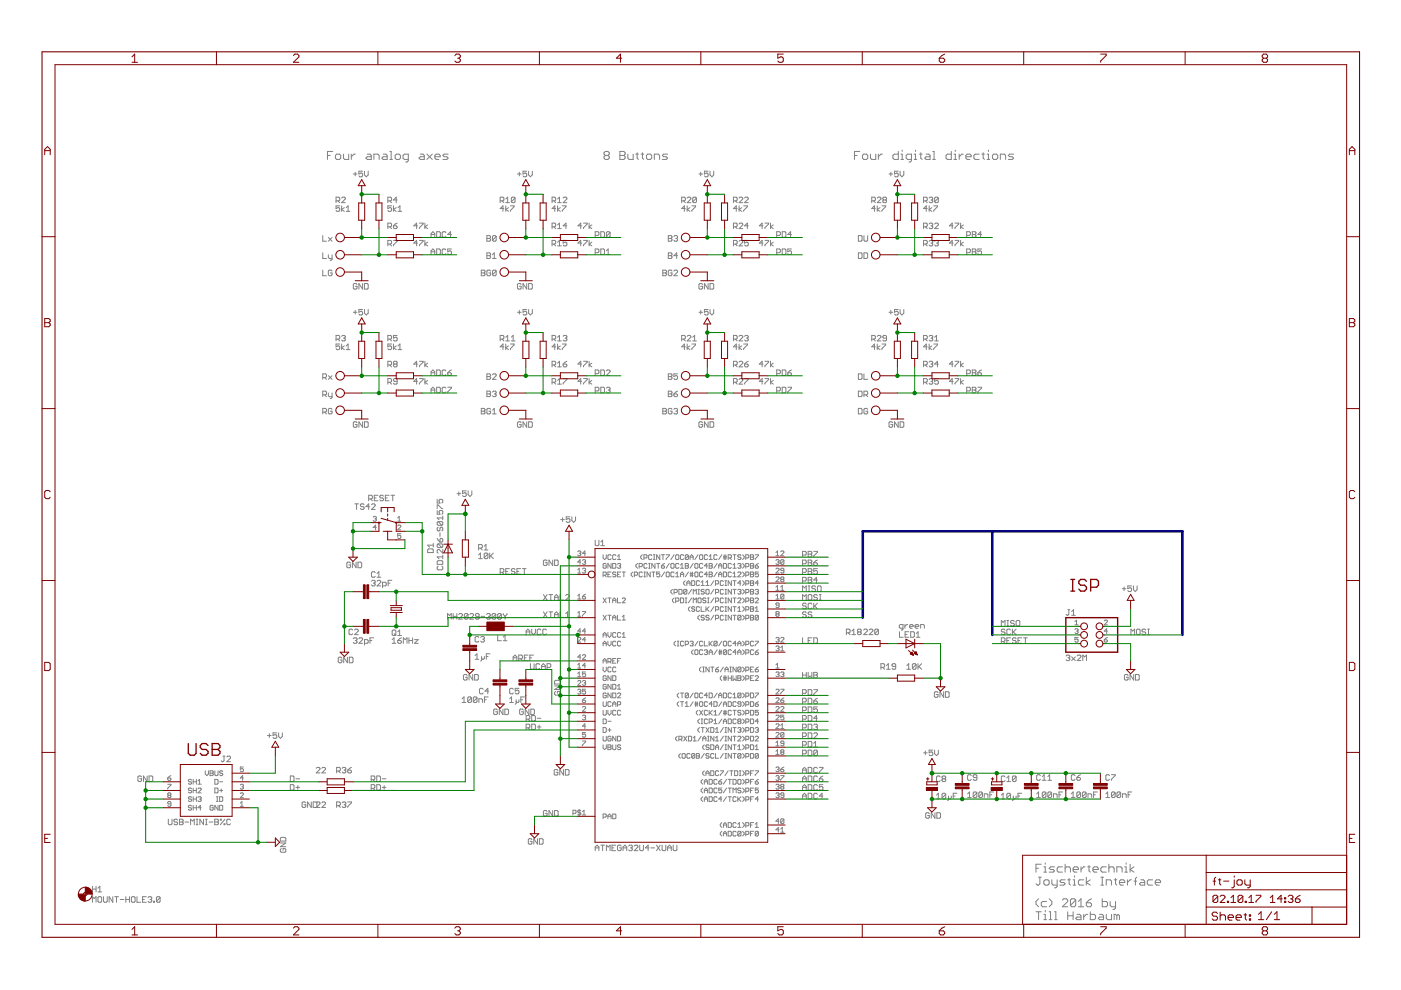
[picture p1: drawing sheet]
<svg xmlns="http://www.w3.org/2000/svg" width="297mm" height="210mm" viewBox="0 0 297 210" stroke-linecap="round" stroke-linejoin="round" font-family="sans-serif">
<g fill="none" stroke="#808080" stroke-width=".21">
<path d="M69.4 33h.6M70.5 32.1h-1.1v1.7M71.4 32.7h.6l.2 .3v.5l-.2 .3h-.6l-.3-.3v-.5zM72.8 32.7v.8l.3 .3h.8v-1.1M74.5 32.7v1.1M74.9 36.9h.8M75.3 36.5v.8M75.3 32.7h-.2l-.6 .5M76.9 36.3h-.8v.6l.4-.2 .4 .2v.4l-.2 .2h-.4l-.2-.2M77.3 36.3v.8l.4 .4 .4-.4v-.8M77.9 32.7h.5l.3 .3v.8h-.8l-.3-.3 .3-.3h.8M79.3 33.8v-1.1h.8l.3 .3v.8"/>
<path d="M81.2 32.7h.6l.3 .3v.8h-.9l-.2-.3 .2-.3h.9M82.7 32.1h.2v1.7M82.7 33.8h.5M83.8 33l.3-.3h.5l.3 .3v.5l-.3 .3h-.5l-.3-.3zM86.6 33.8h-.9l-.3-.3v-.5l.3-.3h.9v1.4l-.3 .3h-.3M89.1 32.7h.6l.3 .3v.8h-.9l-.3-.3 .3-.3h.9M90.5 32.7l1.2 1.1M91.7 32.7l-1.2 1.1M92.2 33.2h1.1v-.2l-.3-.3h-.5l-.3 .3v.5l.3 .3h.5M95 32.7h-.8l-.3 .3 .3 .2h.5l.3 .3-.3 .3h-.8M109.7 36.9h.8M110.1 36.5v.8"/>
<path d="M111.7 36.3h-.8v.6l.4-.2 .4 .2v.4l-.2 .2h-.4l-.2-.2M112.1 36.3v.8l.4 .4 .4-.4v-.8M128.3 33l-.2-.3v-.3l.2-.3h.6l.3 .3v.3l-.3 .3M128.3 33h.6M128.3 33l-.2 .2v.3l.2 .3h.6l.3-.3v-.3l-.3-.2M131.4 32.1h.9l.2 .3v.3l-.2 .3 .2 .2v.3l-.2 .3h-.9zM131.4 33h.9M133.1 32.7v.8l.3 .3h.8v-1.1M134.8 32.7h.6M135.1 32.4v1.1l.3 .3M135.9 32.7h.6M136.2 32.4v1.1l.3 .3"/>
<path d="M137.1 33l.2-.3h.6l.3 .3v.5l-.3 .3h-.6l-.2-.3zM138.7 33.8v-1.1h.9l.2 .3v.8M141.5 32.7h-.8l-.3 .3 .3 .2h.6l.2 .3-.2 .3h-.9M148.2 36.9h.8M148.6 36.5v.8M150.1 36.3h-.7v.6l.4-.2 .3 .2v.4l-.2 .2h-.3l-.2-.2M150.5 36.3v.8l.4 .4 .4-.4v-.8M181.2 33h.5M182.3 32.1h-1.1v1.7M183.1 32.7h.6l.3 .3v.5l-.3 .3h-.6l-.2-.3v-.5zM184.6 32.7v.8l.2 .3h.9v-1.1M186.2 32.7v1.1"/>
<path d="M187.1 32.7h-.3l-.6 .5M188.5 36.9h.8M188.9 36.5v.8M190.4 36.3h-.7v.6l.4-.2 .3 .2v.4l-.2 .2h-.3l-.2-.2M190.5 32.1v1.7h-.9l-.3-.3v-.5l.3-.3h.9M190.8 36.3v.8l.4 .4 .4-.4v-.8M191 33.8h.6M191 32.7h.3v1.1M191.3 31.8v.3M193.3 33.8h-.9l-.3-.3v-.5l.3-.3h.9v1.4l-.3 .3h-.3M193.8 33.8h.6M193.8 32.7h.3v1.1"/>
<path d="M194.1 31.8v.3M194.9 32.7h.6M195.2 32.4v1.1l.3 .3M196.3 32.7h.6l.3 .3v.8h-.9l-.2-.3 .2-.3h.9M197.8 32.1h.2v1.7M197.8 33.8h.5M201.7 32.1v1.7h-.8l-.3-.3v-.5l.3-.3h.8M202.2 33.8h.6M202.2 32.7h.3v1.1M202.5 31.8v.3M203.4 32.7v1.1M204.2 32.7h-.3l-.5 .5"/>
<path d="M204.8 33.2h1.1v-.2l-.3-.3h-.5l-.3 .3v.5l.3 .3h.5M207.6 32.7h-.8l-.3 .3v.5l.3 .3h.8M208.2 32.7h.5M208.4 32.4v1.1l.3 .3M209.3 33.8h.5M209.3 32.7h.3v1.1M209.6 31.8v.3M210.4 33l.3-.3h.5l.3 .3v.5l-.3 .3h-.5l-.3-.3zM212.1 33.8v-1.1h.8l.3 .3v.8M214.9 32.7h-.8l-.3 .3 .3 .2h.5l.3 .3-.3 .3h-.8M68.4 50v1.1h.8M68.4 53.6v1.2h.8"/>
<path d="M68.4 57.3v1.2h.8M69.6 50.4l.8 .7M69.6 54v.6l.2 .2h.6M70.4 50.4l-.8 .7M70.4 57.5l-.2-.2h-.4l-.2 .2v.8l.2 .2h.4l.2-.2v-.4h-.4M70.4 54v1l-.4 .2M71.2 42.6h.6l.2-.2v-.4l-.2-.2h-.6v1.2M71.6 42.6l.4 .4M72 43.6h-.8v.6l.4-.2 .4 .2v.4l-.2 .2h-.4l-.2-.2M72.4 43.6v1.2M72.4 42l.2-.2h.4l.2 .2v.2l-.8 .8h.8M73 44l-.6 .4 .6 .4"/>
<path d="M73.4 44.8h.8M73.4 44l.4-.4v1.2M82.2 48.1h.6l.2-.2v-.4l-.2-.2h-.6v1.2M82.2 51.8h.6l.2-.3v-.3l-.2-.2h-.6v1.1M82.2 42.6h.6l.2-.2v-.4l-.2-.2h-.6v1.2M82.6 48.1l.4 .4M82.6 51.8l.4 .3M82.6 42.6l.4 .4M83 43.6h-.8v.6l.4-.2 .4 .2v.4l-.2 .2h-.4l-.2-.2M83.4 47.9h.6l.2 .4-.2 .2h-.4l-.2-.2zM83.4 51h.8v.2l-.8 .7v.2M83.4 43.6v1.2"/>
<path d="M84 44l-.6 .4 .6 .4M84.2 47.3l-.8 .6M84.2 42.4h-.8l.6-.6v1.2M84.4 44.8h.8M84.4 44l.4-.4v1.2M88.5 47.9h-.8l.6-.6v1.2M88.5 51.5h-.8l.6-.5v1.1M88.9 47.3h.8v.2l-.8 .8v.2M88.9 51h.8v.2l-.8 .7v.2M90.1 47.3v1.2M90.1 51v1.1M90.7 47.7l-.6 .4 .6 .4"/>
<path d="M90.7 51.4l-.6 .4 .6 .3M91.4 50.3v-.8l.4-.4 .4 .4v.8M91.4 54v-.8l.4-.4 .4 .4v.8M91.4 53.4h.8M91.4 49.7h.8M92.6 49.1h.6l.2 .2v.8l-.2 .2h-.6zM92.6 52.8h.6l.2 .2v.8l-.2 .2h-.6zM94.5 53l-.2-.2h-.3l-.3 .2v.8l.3 .2h.3l.2-.2M94.5 49.3l-.2-.2h-.3l-.3 .2v.8l.3 .2h.3l.2-.2M95.7 52.8h-.8v.6l.4-.2 .4 .2v.4l-.2 .2h-.4l-.2-.2M95.7 49.7h-.8l.6-.6v1.2M102 57.3h.6l.2 .2-.2 .4 .2 .4-.2 .2h-.6z"/>
<path d="M102 57.9h.6M103.2 50h.6l.2 .1-.2 .4 .2 .4-.2 .2h-.6zM103.2 53.6h.6l.2 .2-.2 .4 .2 .4-.2 .2h-.6zM103.2 50.5h.6M103.2 54.2h.6M104 57.5l-.2-.2h-.4l-.2 .2v.8l.2 .2h.4l.2-.2v-.4h-.4M104.4 54.8h.8M104.4 54l.4-.4v1.2M105.2 50.1v.8l-.2 .2h-.4l-.2-.2M105.2 57.5v.8l-.2 .2h-.4l-.2-.2M105.2 57.5l-.2-.2h-.4l-.2 .2v.8M105.2 50.1l-.2-.1h-.4l-.2 .1v.8"/>
<path d="M105.2 50.1l-.8 .8M105.2 57.5l-.8 .8M106 42.6h.6l.2-.2v-.4l-.2-.2h-.6v1.2M106.4 42.6l.4 .4M106.8 44.2h-.8l.6-.6v1.2M107.2 43.6v1.2M107.2 43h.8M107.2 42.2l.4-.4v1.2M107.8 44l-.6 .4 .6 .4M108.2 43.6h.8l-.8 1.2M109.2 42l-.2-.2h-.4l-.2 .2v.8M109.2 42v.8l-.2 .2h-.4l-.2-.2"/>
<path d="M109.2 42l-.8 .8M117.1 48.1h.5l.2-.2v-.4l-.2-.2h-.5v1.2M117.1 51.8h.5l.2-.3v-.3l-.2-.2h-.5v1.1M117.1 42.6h.5l.2-.2v-.4l-.2-.2h-.5v1.2M117.4 42.6l.4 .4M117.4 48.1l.4 .4M117.4 51.8l.4 .3M117.8 44.2h-.7l.5-.6v1.2M118.2 43.6v1.2M118.2 48.5h.8M118.2 43h.8M118.2 47.7l.4-.4v1.2"/>
<path d="M118.2 42.2l.4-.4v1.2M118.2 51.4l.4-.4v1.1M118.2 52.1h.8M118.8 44l-.6 .4 .6 .4M119.2 43.6h.8v.2l-.8 .8v.2M119.4 42l.2-.2h.4l.2 .2v.2l-.8 .8h.8M120.2 47.9h-.8l.6-.6v1.2M120.2 51h-.8v.5l.4-.1 .4 .1v.4l-.2 .2h-.4l-.2-.2M123.3 47.9h-.8l.6-.6v1.2M123.3 51.5h-.8l.6-.5v1.1M123.7 47.3h.8v.2l-.8 .8v.2M123.7 51h.8v.2l-.8 .7v.2"/>
<path d="M124.9 47.3v1.2M124.9 51v1.1M125.5 47.7l-.6 .4 .6 .4M125.5 51.4l-.6 .4 .6 .3M126.2 49.9h.6l.2-.2v-.4l-.2-.2h-.6v1.2M126.2 53.6h.6l.2-.2v-.4l-.2-.2h-.6v1.2M127.4 52.8h.6l.2 .2v.8l-.2 .2h-.6zM127.4 49.1h.6l.2 .2v.8l-.2 .2h-.6zM128.6 54h.7M128.6 53.2l.3-.4v1.2M129.3 49.3l-.2-.2h-.3l-.2 .2v.8M129.3 49.3v.8l-.2 .2h-.3l-.2-.2"/>
<path d="M129.3 49.3l-.7 .8M140.5 57.3h.6l.2 .2-.2 .4 .2 .4-.2 .2h-.6zM140.5 57.9h.6M141.7 50h.6l.2 .1-.2 .4 .2 .4-.2 .2h-.6zM141.7 53.6h.6l.2 .2-.2 .4 .2 .4-.2 .2h-.6zM141.7 50.5h.6M141.7 54.2h.6M142.5 57.5l-.2-.2h-.4l-.2 .2v.8l.2 .2h.4l.2-.2v-.4h-.4M142.9 57.5l.2-.2h.4l.2 .2v.2l-.8 .8h.8M142.9 50.1l.2-.1h.4l.2 .1-.2 .4M143.3 50.5h.2M143.5 50.5l.2 .2-.2 .4h-.4l-.2-.2"/>
<path d="M143.7 54.2h-.8l.6-.6v1.2M144.5 42.6h.6l.2-.2v-.4l-.2-.2h-.6v1.2M144.9 42.6l.4 .4M145.3 44.2h-.8l.6-.6v1.2M145.7 43.6v1.2M145.7 42l.2-.2h.4l.2 .2v.2l-.8 .8h.8M146.3 44l-.6 .4 .6 .4M146.7 43.6h.8v.2l-.8 .8v.2M147.7 42l-.8 .8M147.7 42l-.2-.2h-.4l-.2 .2v.8M147.7 42v.8l-.2 .2h-.4l-.2-.2M155.5 48.1h.6l.2-.2v-.4l-.2-.2h-.6v1.2"/>
<path d="M155.5 51.8h.6l.2-.3v-.3l-.2-.2h-.6v1.1M155.5 42.6h.6l.2-.2v-.4l-.2-.2h-.6v1.2M155.9 48.1l.4 .4M155.9 51.8l.4 .3M155.9 42.6l.4 .4M156.3 44.2h-.8l.6-.6v1.2M156.7 47.5l.2-.2h.4l.2 .2v.2l-.8 .8h.8M156.7 51.2l.2-.2h.4l.2 .2v.2l-.8 .7h.8M156.7 43.6v1.2M156.7 42l.2-.2h.4l.2 .2v.2l-.8 .8h.8M157.3 44l-.6 .4 .6 .4M157.7 43.6h.8v.2l-.8 .8v.2"/>
<path d="M157.9 42l.2-.2h.4l.1 .2v.2l-.7 .8h.7M158.6 47.9h-.7l.6-.6v1.2M158.6 51h-.7v.5l.4-.1 .3 .1v.4l-.1 .2h-.4l-.2-.2M161.8 47.9h-.8l.6-.6v1.2M161.8 51.5h-.8l.6-.5v1.1M162.2 47.3h.8v.2l-.8 .8v.2M162.2 51h.8v.2l-.8 .7v.2M163.4 47.3v1.2M163.4 51v1.1M164 47.7l-.6 .4 .6 .4M164 51.4l-.6 .4 .6 .3M164.7 49.9h.5l.3-.2v-.4l-.3-.2h-.5v1.2"/>
<path d="M164.7 53.6h.5l.3-.2v-.4l-.3-.2h-.5v1.2M165.8 49.1h.6l.2 .2v.8l-.2 .2h-.6zM165.8 52.8h.6l.2 .2v.8l-.2 .2h-.6zM167.8 49.7h-.8l.6-.6v1.2M167.8 52.8h-.8v.6l.4-.2 .4 .2v.4l-.2 .2h-.4l-.2-.2M182 50h.6l.2 .1v.8l-.2 .2h-.6zM182 53.6h.6l.2 .2v.8l-.2 .2h-.6zM183.2 50v.9l.2 .2h.4l.2-.2v-.9M183.2 53.6h.6l.2 .2v.8l-.2 .2h-.6zM184.8 42.6h.6l.2-.2v-.4l-.2-.2h-.6v1.2M185.2 42.6l.4 .4M185.6 44.2h-.8l.6-.6v1.2"/>
<path d="M186 42l.2-.2h.4l.2 .2v.2l-.8 .8h.8M186 43.6v1.2M186.6 44l-.6 .4 .6 .4M187 43.6h.8v.2l-.8 .8v.2M187.4 42.4l-.2-.2 .2-.4h.4l.2 .2-.2 .4M187.4 42.4l-.2 .2 .2 .4h.4l.2-.2-.2-.4M187.4 42.4h.4M195.8 48.1h.6l.2-.2v-.4l-.2-.2h-.6v1.2M195.8 51.8h.6l.2-.3v-.3l-.2-.2h-.6v1.1M195.8 42.6h.6l.2-.2v-.4l-.2-.2h-.6v1.2M196.2 48.1l.4 .4M196.2 51.8l.4 .3"/>
<path d="M196.2 42.6l.4 .4M196.6 44.2h-.8l.6-.6v1.2M197 43.6v1.2M197 42l.2-.2h.4l.2 .2-.2 .4M197 47.5l.2-.2h.4l.2 .2-.2 .4M197 51.2l.2-.2h.4l.2 .2-.2 .3M197.4 47.9h.2M197.4 51.5h.2M197.4 42.4h.2M197.6 42.4l.2 .2-.2 .4h-.4l-.2-.2M197.6 47.9l.2 .2-.2 .4h-.4l-.2-.2M197.6 51.5l.2 .3-.2 .3h-.4l-.2-.2"/>
<path d="M197.6 44l-.6 .4 .6 .4M198 43.6h.8v.2l-.8 .8v.2M198.2 47.5l.2-.2h.4l.1 .2v.2l-.7 .8h.7M198.2 51.2l.2-.2h.4l.1 .2-.1 .3M198.6 51.5h.2M198.8 51.5l.1 .3-.1 .3h-.4l-.2-.2M198.9 42l-.1-.2h-.4l-.2 .2v.8M198.9 42v.8l-.1 .2h-.4l-.2-.2M198.9 42l-.7 .8M202.1 47.9h-.8l.6-.6v1.2M202.1 51.5h-.8l.6-.5v1.1M202.5 47.3h.8v.2l-.8 .8v.2"/>
<path d="M202.5 51h.8v.2l-.8 .7v.2M203.7 47.3v1.2M203.7 51v1.1M204.3 47.7l-.6 .4 .6 .4M204.3 51.4l-.6 .4 .6 .3M205 49.9h.5l.2-.2v-.4l-.2-.2h-.5v1.2M205 53.6h.5l.2-.2v-.4l-.2-.2h-.5v1.2M206.1 52.8h.6l.2 .2-.2 .4 .2 .4-.2 .2h-.6zM206.1 49.1h.6l.2 .2-.2 .4 .2 .4-.2 .2h-.6zM206.1 53.4h.6M206.1 49.7h.6M208.1 52.8h-.8v.6l.4-.2 .4 .2v.4l-.2 .2h-.4l-.2-.2"/>
<path d="M208.1 49.7h-.8l.6-.6v1.2M69.6 79.7l.8 .7M70.4 79.7l-.8 .7M71.2 71.9h.6l.2-.2v-.4l-.2-.2h-.6v1.2M71.6 71.9l.4 .4M72 72.9h-.8v.6l.4-.2 .4 .2v.4l-.2 .2h-.4l-.2-.2M72.4 72.9v1.2M72.4 71.3l.2-.2h.4l.2 .2-.2 .4M72.8 71.7h.2M73 73.3l-.6 .4 .6 .4M73 71.7l.2 .2-.2 .4h-.4l-.2-.2M73.4 73.3l.4-.4v1.2"/>
<path d="M73.4 74.1h.8M74.9 66.2h.8M75.3 65.8v.8M75.7 60.3l-.2-.2h-.4l-.2 .2v.8l.2 .2h.4l.2-.2v-.4h-.4M76.9 60.1v1.2l-.8-1.2v1.2M76.9 65.6h-.8v.6l.4-.2 .4 .2v.4l-.2 .2h-.4l-.2-.2M77.3 60.1h.6l.2 .2v.8l-.2 .2h-.6zM77.3 65.6v.8l.4 .4 .4-.4v-.8M82.2 71.9h.6l.2-.2v-.4l-.2-.2h-.6v1.2M82.2 77.4h.6l.2-.2v-.4l-.2-.2h-.6v1.2M82.6 77.4l.4 .4M82.6 71.9l.4 .4"/>
<path d="M83 72.9h-.8v.6l.4-.2 .4 .2v.4l-.2 .2h-.4l-.2-.2M83.4 72.9v1.2M83.6 77.2l-.2-.2 .2-.4h.4l.2 .2-.2 .4M83.6 77.2l-.2 .2 .2 .4h.4l.2-.2-.2-.4M83.6 77.2h.4M84 73.3l-.6 .4 .6 .4M84.2 71.1h-.8v.6l.4-.2 .4 .2v.4l-.2 .2h-.4l-.2-.2M84.4 73.3l.4-.4v1.2M84.4 74.1h.8M88.5 77.2h-.8l.6-.6v1.2M88.9 76.6h.8v.2l-.8 .8v.2M90.1 76.6v1.2"/>
<path d="M90.7 77l-.6 .4 .6 .4M91.4 79h.8M91.4 79.6v-.8l.4-.4 .4 .4v.8M92.6 78.4h.6l.2 .2v.8l-.2 .2h-.6zM94.5 78.6l-.2-.2h-.3l-.3 .2v.8l.3 .2h.3l.2-.2M94.9 79h.6l.2 .4-.2 .2h-.4l-.2-.2zM95.7 78.4l-.8 .6M103.2 79.3h.6l.2 .2-.2 .3 .2 .4-.2 .2h-.6zM103.2 79.8h.6M104.4 79.5l.2-.2h.4l.2 .2v.2l-.8 .7h.8M106 71.9h.6l.2-.2v-.4l-.2-.2h-.6v1.2M106.4 71.9l.4 .4"/>
<path d="M106.8 73.5h-.8l.6-.6v1.2M107.2 72.9v1.2M107.2 72.3h.8M107.2 71.5l.4-.4v1.2M107.8 73.3l-.6 .4 .6 .4M108.2 72.9h.8v.2l-.8 .8v.2M108.4 72.3h.8M108.4 71.5l.4-.4v1.2M109.7 66.2h.8M110.1 65.8v.8M110.5 60.3l-.2-.2h-.4l-.2 .2v.8l.2 .2h.4l.2-.2v-.4h-.4M111.7 65.6h-.8v.6l.4-.2 .4 .2v.4l-.2 .2h-.4l-.2-.2"/>
<path d="M111.7 60.1v1.2l-.8-1.2v1.2M112.1 60.1h.6l.2 .2v.8l-.2 .2h-.6zM112.1 65.6v.8l.4 .4 .4-.4v-.8M117.1 77.4h.5l.2-.2v-.4l-.2-.2h-.5v1.2M117.1 71.9h.5l.2-.2v-.4l-.2-.2h-.5v1.2M117.4 77.4l.4 .4M117.4 71.9l.4 .4M117.8 73.5h-.7l.5-.6v1.2M118.2 72.9v1.2M118.2 77.8h.8M118.2 72.3h.8M118.2 71.5l.4-.4v1.2"/>
<path d="M118.2 77l.4-.4v1.2M118.8 73.3l-.6 .4 .6 .4M119.2 72.9h.8v.2l-.8 .8v.2M119.4 77.2h.6l.2 .4-.2 .2h-.4l-.2-.2zM119.4 71.3l.2-.2h.4l.2 .2-.2 .4M119.8 71.7h.2M120 71.7l.2 .2-.2 .4h-.4l-.2-.2M120.2 76.6l-.8 .6M123.3 77.2h-.8l.6-.6v1.2M123.7 76.6h.8v.2l-.8 .8v.2M124.9 76.6v1.2M125.5 77l-.6 .4 .6 .4"/>
<path d="M126.2 79.2h.6l.2-.2v-.4l-.2-.2h-.6v1.2M127.4 78.4h.6l.2 .2v.8l-.2 .2h-.6zM128.6 78.6l.2-.2h.3l.2 .2v.2l-.7 .8h.7M141.7 79.3h.6l.2 .2-.2 .3 .2 .4-.2 .2h-.6zM141.7 79.8h.6M143.7 79.3h-.8v.5l.4-.1 .4 .1v.4l-.2 .2h-.4l-.2-.2M144.5 71.9h.6l.2-.2v-.4l-.2-.2h-.6v1.2M144.9 71.9l.4 .4M145.3 73.5h-.8l.6-.6v1.2M145.7 72.9v1.2M145.7 71.3l.2-.2h.4l.2 .2v.2l-.8 .8h.8M146.3 73.3l-.6 .4 .6 .4"/>
<path d="M146.7 72.9h.8v.2l-.8 .8v.2M146.9 71.5l.4-.4v1.2M146.9 72.3h.8M148.2 66.2h.8M148.6 65.8v.8M149 60.3l-.2-.2h-.4l-.2 .2v.8l.2 .2h.4l.2-.2v-.4h-.4M150.1 65.6h-.7v.6l.4-.2 .3 .2v.4l-.2 .2h-.3l-.2-.2M150.1 60.1v1.2l-.7-1.2v1.2M150.5 60.1h.6l.2 .2v.8l-.2 .2h-.6zM150.5 65.6v.8l.4 .4 .4-.4v-.8M155.5 77.4h.6l.2-.2v-.4l-.2-.2h-.6v1.2M155.5 71.9h.6l.2-.2v-.4l-.2-.2h-.6v1.2"/>
<path d="M155.9 77.4l.4 .4M155.9 71.9l.4 .4M156.3 73.5h-.8l.6-.6v1.2M156.7 76.8l.2-.2h.4l.2 .2v.2l-.8 .8h.8M156.7 72.9v1.2M156.7 71.3l.2-.2h.4l.2 .2v.2l-.8 .8h.8M157.3 73.3l-.6 .4 .6 .4M157.7 72.9h.8v.2l-.8 .8v.2M157.9 77.2h.6l.1 .4-.1 .2h-.4l-.2-.2zM157.9 71.3l.2-.2h.4l.1 .2-.1 .4M158.3 71.7h.2M158.5 71.7l.1 .2-.1 .4h-.4l-.2-.2"/>
<path d="M158.6 76.6l-.7 .6M161.8 77.2h-.8l.6-.6v1.2M162.2 76.6h.8v.2l-.8 .8v.2M163.4 76.6v1.2M164 77l-.6 .4 .6 .4M164.7 79.2h.5l.3-.2v-.4l-.3-.2h-.5v1.2M165.8 78.4h.6l.2 .2v.8l-.2 .2h-.6zM167 79h.6l.2 .4-.2 .2h-.4l-.2-.2zM167.8 78.4l-.8 .6M182 79.3h.6l.2 .2v.7l-.2 .2h-.6zM183.2 79.3v1.1h.8M184.8 71.9h.6l.2-.2v-.4l-.2-.2h-.6v1.2"/>
<path d="M185.2 71.9l.4 .4M185.6 73.5h-.8l.6-.6v1.2M186 72.9v1.2M186 71.3l.2-.2h.4l.2 .2v.2l-.8 .8h.8M186.6 73.3l-.6 .4 .6 .4M187 72.9h.8v.2l-.8 .8v.2M188 71.7h-.6l-.2-.2 .2-.4h.4l.2 .2v.8l-.2 .2h-.4l-.2-.2M188.5 66.2h.8M188.9 65.8v.8M190.4 65.6h-.7v.6l.4-.2 .3 .2v.4l-.2 .2h-.3l-.2-.2M190.8 65.6v.8l.4 .4 .4-.4v-.8M195.8 77.4h.6l.2-.2v-.4l-.2-.2h-.6v1.2"/>
<path d="M195.8 71.9h.6l.2-.2v-.4l-.2-.2h-.6v1.2M196.2 77.4l.4 .4M196.2 71.9l.4 .4M196.6 73.5h-.8l.6-.6v1.2M197 72.9v1.2M197 71.3l.2-.2h.4l.2 .2-.2 .4M197 76.8l.2-.2h.4l.2 .2-.2 .4M197.4 77.2h.2M197.4 71.7h.2M197.6 71.7l.2 .2-.2 .4h-.4l-.2-.2M197.6 77.2l.2 .2-.2 .4h-.4l-.2-.2M197.6 73.3l-.6 .4 .6 .4"/>
<path d="M198 72.9h.8v.2l-.8 .8v.2M198.2 71.5l.4-.4v1.2M198.2 72.3h.7M198.9 77.2h-.7l.6-.6v1.2M202.1 77.2h-.8l.6-.6v1.2M202.5 76.6h.8v.2l-.8 .8v.2M203.7 76.6v1.2M204.3 77l-.6 .4 .6 .4M205 79.2h.5l.2-.2v-.4l-.2-.2h-.5v1.2M206.1 78.4h.6l.2 .2-.2 .4 .2 .4-.2 .2h-.6zM206.1 79h.6M207.3 79h.6l.2 .4-.2 .2h-.4l-.2-.2z"/>
<path d="M208.1 78.4l-.8 .6M68.4 80.1h.6l.2-.3v-.3l-.2-.2h-.6v1.1M68.4 83.7h.6l.2-.2v-.4l-.2-.2h-.6v1.2M68.4 87.4h.6l.2-.2v-.4l-.2-.2h-.6v1.2M68.8 80.1l.4 .3M68.8 87.4l.4 .4M68.8 83.7l.4 .4M69.6 83.3v.6l.2 .2h.6M70.4 86.8l-.2-.2h-.4l-.2 .2v.8l.2 .2h.4l.2-.2v-.4h-.4M70.4 83.3v1l-.4 .2M75.7 89.6l-.2-.2h-.4l-.2 .2v.8l.2 .2h.4l.2-.2v-.4h-.4M76.9 89.4v1.2l-.8-1.2v1.2"/>
<path d="M77.3 89.4h.6l.2 .2v.8l-.2 .2h-.6zM82.2 81h.6l.2-.1v-.4l-.2-.2h-.6v1.1M82.6 81l.4 .4M84.2 80.9h-.6l-.2-.2 .2-.4h.4l.2 .2v.8l-.2 .1h-.4l-.2-.1M88.5 80.9h-.8l.6-.6v1.1M88.9 80.3h.8v.2l-.8 .8v.1M90.1 80.3v1.1M90.7 80.7l-.6 .3 .6 .4M91.4 82.7h.8M91.4 83.3v-.8l.4-.4 .4 .4v.8M92.6 82.1h.6l.2 .2v.8l-.2 .2h-.6zM94.5 82.3l-.2-.2h-.3l-.3 .2v.8l.3 .2h.3l.2-.2"/>
<path d="M94.9 82.1h.8v.2l-.8 .8v.2M102 86.6h.6l.2 .2-.2 .4 .2 .4-.2 .2h-.6zM102 87.2h.6M103.2 82.9h.6l.2 .2-.2 .4 .2 .4-.2 .2h-.6zM103.2 83.5h.6M104 86.8l-.2-.2h-.4l-.2 .2v.8l.2 .2h.4l.2-.2v-.4h-.4M104.4 87.8h.8M104.4 83.1l.2-.2h.4l.2 .2-.2 .4M104.4 87l.4-.4v1.2M104.8 83.5h.2M105 83.5l.2 .2-.2 .4h-.4l-.2-.2M110.5 89.6l-.2-.2h-.4l-.2 .2v.8l.2 .2h.4l.2-.2v-.4h-.4"/>
<path d="M111.7 89.4v1.2l-.8-1.2v1.2M112.1 89.4h.6l.2 .2v.8l-.2 .2h-.6zM117.1 81h.5l.2-.1v-.4l-.2-.2h-.5v1.1M117.4 81l.4 .4M118.2 81.4h.8M118.2 80.7l.4-.4v1.1M119.4 80.3h.8v.2l-.8 .8v.1M123.3 80.9h-.8l.6-.6v1.1M123.7 80.3h.8v.2l-.8 .8v.1M124.9 80.3v1.1M125.5 80.7l-.6 .3 .6 .4M126.2 82.9h.6l.2-.2v-.4l-.2-.2h-.6v1.2"/>
<path d="M127.4 82.1h.6l.2 .2v.8l-.2 .2h-.6zM128.6 82.3l.2-.2h.3l.2 .2-.2 .4M128.9 82.7h.2M129.1 82.7l.2 .2-.2 .4h-.3l-.2-.2M140.5 86.6h.6l.2 .2-.2 .4 .2 .4-.2 .2h-.6zM140.5 87.2h.6M141.7 82.9h.6l.2 .2-.2 .4 .2 .4-.2 .2h-.6zM141.7 83.5h.6M142.5 86.8l-.2-.2h-.4l-.2 .2v.8l.2 .2h.4l.2-.2v-.4h-.4M142.9 83.5h.6l.2 .4-.2 .2h-.4l-.2-.2zM142.9 86.8l.2-.2h.4l.2 .2-.2 .4M143.3 87.2h.2"/>
<path d="M143.5 87.2l.2 .2-.2 .4h-.4l-.2-.2M143.7 82.9l-.8 .6M149 89.6l-.2-.2h-.4l-.2 .2v.8l.2 .2h.4l.2-.2v-.4h-.4M150.1 89.4v1.2l-.7-1.2v1.2M150.5 89.4h.6l.2 .2v.8l-.2 .2h-.6zM155.5 81h.6l.2-.1v-.4l-.2-.2h-.6v1.1M155.9 81l.4 .4M156.7 80.5l.2-.2h.4l.2 .2v.2l-.8 .7h.8M157.9 80.3h.7v.2l-.7 .8v.1M161.8 80.9h-.8l.6-.6v1.1M162.2 80.3h.8v.2l-.8 .8v.1M163.4 80.3v1.1"/>
<path d="M164 80.7l-.6 .3 .6 .4M164.7 82.9h.5l.3-.2v-.4l-.3-.2h-.5v1.2M165.8 82.1h.6l.2 .2v.8l-.2 .2h-.6zM167 82.1h.8v.2l-.8 .8v.2M182 86.6h.6l.2 .2v.8l-.2 .2h-.6zM182 82.9h.6l.2 .2v.8l-.2 .2h-.6zM183.2 83.7h.6l.2-.2v-.4l-.2-.2h-.6v1.2M183.6 83.7l.4 .4M184 86.8l-.2-.2h-.4l-.2 .2v.8l.2 .2h.4l.2-.2v-.4h-.4M189.3 89.6l-.2-.2h-.4l-.2 .2v.8l.2 .2h.4l.2-.2v-.4h-.4M190.4 89.4v1.2l-.7-1.2v1.2M190.8 89.4h.6l.2 .2v.8l-.2 .2h-.6z"/>
<path d="M195.8 81h.6l.2-.1v-.4l-.2-.2h-.6v1.1M196.2 81l.4 .4M197 80.5l.2-.2h.4l.2 .2-.2 .4M197.4 80.9h.2M197.6 80.9l.2 .1-.2 .4h-.4l-.2-.1M198.9 80.3h-.7v.6l.4-.2 .3 .2v.4l-.1 .1h-.4l-.2-.1M202.1 80.9h-.8l.6-.6v1.1M202.5 80.3h.8v.2l-.8 .8v.1M203.7 80.3v1.1M204.3 80.7l-.6 .3 .6 .4M205 82.9h.5l.2-.2v-.4l-.2-.2h-.5v1.2M206.1 82.1h.6l.2 .2-.2 .4 .2 .4-.2 .2h-.6z"/>
<path d="M206.1 82.7h.6M207.3 82.1h.8v.2l-.8 .8v.2M74.3 119.4l-.2-.2h-.4l-.2 .2v.8l.2 .2h.4l.2-.2v-.4h-.4M75.2 106.8h.8M75.5 119.2v1.2l-.8-1.2v1.2M75.6 106.8v1.2M75.9 119.2h.6l.2 .2v.8l-.2 .2h-.6zM77.2 107l-.2-.2h-.4l-.2 .2 .2 .4h.4l.2 .2-.2 .4h-.4l-.2-.2M78.2 105.8h.6l.2-.2v-.4l-.2-.2h-.6v1.2M78.4 107.4h-.8l.6-.6v1.2M78.5 105.8l.5 .4M78.8 107l.2-.2h.4l.1 .2v.2l-.7 .8h.7"/>
<path d="M79.1 109.7l.2-.2h.3l.2 .2-.2 .3M79.4 105.6h.3M79.5 110h.1M79.6 110l.2 .2-.2 .3h-.3l-.2-.2M79.8 111.8h-.7l.5-.5v1M80.1 105h-.7v1.2h.7M81.3 105.2l-.2-.2h-.4l-.2 .2 .2 .4h.4l.2 .2-.2 .4h-.4l-.2-.2M81.7 105.6h.4M82.5 105h-.8v1.2h.8M82.9 105h.8M83.3 105v1.2M84.3 111.5l.2-.2h.3l.2 .2v.2l-.7 .6h.7"/>
<path d="M84.3 109.8l.3-.3v1M84.3 110.5h.7M85 113.2h-.7v.5l.3-.2 .4 .2v.3l-.2 .2h-.3l-.2-.2M90.9 116.4h.8l.2 .2v.6h-1.2v-.6zM91.9 115.2v.8M91.9 115.6h-1.2l.4 .4M92.7 119.1l.2-.2h.8l.2 .2v.6h-1.2zM92.7 105.9v.8h.6l-.2-.4 .2-.4h.4l.2 .2v.4l-.2 .2M92.7 107.8v-.7h.2l.8 .7h.2M92.7 108.2v.8h.6l-.2-.4 .2-.4h.4l.2 .2v.4l-.2 .2M92.7 114.2l.6 .7M92.9 110.6l-.2 .2v.4l.2 .2h.8"/>
<path d="M92.9 111.8l-.2 .2v.4l.4 .2 .2-.2v-.4l.4-.2 .2 .2v.4l-.2 .2M92.9 115.3l-.2 .2v.4l.2 .2h.8M92.9 110.6h.8l.2 .2v.4l-.2 .2M92.9 115.3h.8l.2 .2v.4l-.2 .2M92.9 115.3l.8 .8M92.9 110.6l.8 .8M93.3 114.3l.2-.1 .4 .1v.4l-.2 .2h-.4zM93.3 113v.7M93.9 116.5v.8l-.8-.8-.4 .2v.4l.2 .2M93.9 109.4v.8M93.9 117.7v.8M93.9 118.1h-1.2l.4 .4"/>
<path d="M93.9 109.8h-1.2l.4 .4M96.9 104.7h.8M97.3 104.3v.8M98.8 104.1h-.7v.6l.4-.2 .3 .2v.4l-.1 .2h-.4l-.2-.2M99.3 104.1v.8l.4 .4 .3-.4v-.8M101.5 117.7l.4-.4v1.1M101.5 118.4h.8M101.5 116.2h.6l.2-.2v-.4l-.2-.2h-.6v1.2M101.9 116.2l.4 .4M102.7 115.8l.3-.4v1.2M102.7 116.6h.7M103.4 117.5v.8l-.2 .1h-.4l-.1-.1"/>
<path d="M103.4 117.5l-.2-.2h-.4l-.1 .2v.8M103.4 117.5l-.7 .8M103.8 117.3v1.1M104 117.9l.6 .5M104.6 117.3l-.8 .7M116 118.9l-.2-.2h-.4l-.2 .2v.8l.2 .2h.4l.2-.2v-.4h-.4M117.2 118.7v1.2l-.8-1.2v1.2M117.6 118.7h.6l.1 .2v.8l-.1 .2h-.6zM118.9 110.2h.8M119.3 109.8v.8M120.8 109.6h-.7v.6l.3-.2 .4 .2v.4l-.2 .1h-.4l-.1-.1M121.2 109.6v.8l.4 .3 .4-.3v-.8"/>
<path d="M122.5 117l.1-.2h.4l.1 .2-.1 .3M122.8 117.3h.2M123 117.3l.1 .2-.1 .3h-.4l-.1-.1M123.1 119.2h-.6l.5-.5v1M123.5 118.8l.2-.1h.3l.2 .1-.2 .4M123.8 119.2h.2M124 119.2l.2 .1-.2 .4-.5-.2M124.2 117.3h-.7l.5-.5v1M126.2 114.5v1l.2 .2h.4l.2-.2v-1M127.4 114.9l.4-.4v1.2M127.4 115.7h.8M127.9 117.6v.7l.3 .3 .3-.3v-.7"/>
<path d="M128.5 119.6l-.1-.1h-.4l-.1 .1v.7l.1 .2h.4l.1-.2v-.3h-.3M129.6 117.8l-.2-.2h-.3l-.2 .2v.7l.2 .1h.3l.2-.1M129.6 119.5v1l-.7-1v1M129.9 119.5h.5l.2 .1v.7l-.2 .2h-.5zM130.6 117.8l-.2-.2h-.3l-.2 .2v.7l.2 .1h.3l.2-.1M130.9 119.6l.2-.1h.3l.2 .1-.2 .4M130.9 118.6h.7M130.9 118l.4-.4v1M131.3 120h.1M131.4 120l.2 .1-.2 .4h-.3l-.2-.2M135.2 119.5l-.4 .3v.3l.4 .4M136.2 117.6l-.4 .4v.3l.4 .3"/>
<path d="M136.5 118.3h.5l.2-.2v-.3l-.2-.2h-.5v1M137.2 119.6l-.2-.1-.5 .1v.7l.2 .2 .5-.2M137.5 119.5h.4M137.7 119.5v1M138.2 117.8l-.2-.2h-.3l-.2 .2v.7l.2 .1h.3l.2-.1M138.5 117.6h.4M138.5 118.6h.4M138.7 117.6v1M138.9 119.5v1l-.7-1v1M139.2 119.5h.7M139.6 119.5v1M139.9 117.6v1l-.7-1v1"/>
<path d="M140.2 120h.5l.2 .3-.2 .2h-.3l-.2-.2zM140.2 117.6h.7M140.6 117.6v1M140.9 119.5l-.7 .5M141.2 117.6h.7l-.7 1M141.9 119.5l-.7 1M142.2 119.6l.2-.1h.3l.2 .1v.7l-.2 .2h-.3l-.2-.2zM142.9 117.6l-.7 1M143.3 117.8l.1-.2h.4l.1 .2v.7l-.1 .1h-.4l-.1-.1zM143.9 119.6l-.1-.1h-.4l-.1 .1v.7l.1 .2h.4l.1-.2M144.3 119.8l.3-.3v1M144.9 117.8l-.1-.2h-.4l-.1 .2v.7l.1 .1h.4l.1-.1"/>
<path d="M145.3 119.5h.5l.2 .1-.2 .4 .2 .3-.2 .2h-.5zM145.3 120h.5M146 117.8v.7l-.2 .1h-.3l-.2-.1M146 117.8l-.2-.2h-.3l-.2 .2v.7M146 117.8l-.7 .7M146.3 118.6v-.6l.3-.4 .4 .4v.6M146.3 118.1h.7M147 119.5l-.7 1M147.5 119.5h.3l.2 .1v.7l-.2 .2h-.3l-.2-.2v-.7zM148 117.6l-.7 1M148.3 117.8l.2-.2h.3l.2 .2v.7l-.2 .1h-.3l-.2-.1zM149 119.6l-.2-.1h-.3l-.2 .1v.7l.2 .2h.3l.2-.2"/>
<path d="M150 117.8l-.2-.2h-.3l-.2 .2v.7l.2 .1h.3l.2-.1M150 120h-.7l.5-.5v1M150.3 119.5h.6l.1 .1-.1 .4 .1 .3-.1 .2h-.6zM150.3 118l.4-.4v1M150.3 120h.6M150.3 118.6h.7M152 117.8l-.1-.2h-.4l-.1 .2v.7l.1 .1h.4l.1-.1M152 119.5l-.6 1M152.4 120h.6M153 117.6l-.6 1M153.4 119.5h.5l.2 .1v.7l-.2 .2h-.5zM153.4 118.3h.7"/>
<path d="M153.4 118h.7M153.5 117.6v1M153.9 117.6v1M154.4 118.3h.5l.2-.2v-.3l-.2-.2h-.5v1M154.7 118.3l.4 .3M155.1 119.6l-.2-.1h-.3l-.2 .1v.7l.2 .2h.3l.2-.2M155.4 119.8l.3-.3v1M155.4 117.6h.7M155.7 117.6v1M156.4 119.6l.2-.1h.3l.2 .1-.2 .4M156.8 120h.1M156.9 120l.2 .1-.2 .4h-.3l-.2-.2"/>
<path d="M157.1 117.8l-.2-.2h-.3l-.2 .4 .2 .1h.3l.2 .4-.2 .1h-.3l-.2-.1M157.4 119.5l.4 .3v.3l-.4 .4M157.4 117.6l.4 .4v.3l-.4 .3M158.1 118.3h.5l.2-.2v-.3l-.2-.2h-.5v1M159.1 117.6h.5l.2 .2-.2 .3 .2 .4-.2 .1h-.5zM159.1 119.5h.5l.2 .1-.2 .4 .2 .3-.2 .2h-.5zM159.1 120h.5M159.1 118.1h.5M160.1 117.6h.7l-.7 1M160.1 120h.5l.2 .3-.2 .2h-.3l-.2-.2zM160.8 119.5l-.7 .5M164.5 118.8l.2-.1h.3l.2 .1-.2 .4"/>
<path d="M164.5 117.2l.3-.4v1M164.5 117.8h.7M164.8 119.2h.2M165 119.2l.2 .1-.2 .4-.5-.2M165.5 117l.2-.2h.3l.2 .2-.7 .8h.7M166.2 118.8v.7l-.2 .2-.5-.2M166.2 118.8l-.2-.1h-.3l-.2 .1v.7M166.2 118.8l-.7 .7M170.2 117.7h.6l.1-.2v-.4l-.1-.2h-.6v1.2M170.2 119.5h.6l.1-.2v-.4l-.1-.2h-.6v1.2M171.3 116.9h.6l.2 .2-.2 .4 .2 .4-.2 .2h-.6zM171.3 118.7h.6l.2 .2-.2 .4 .2 .4-.2 .2h-.6z"/>
<path d="M171.3 117.5h.6M171.3 119.3h.6M172.5 116.9h.8v.2l-.8 .8v.2M172.5 119.3h.6l.2 .4-.2 .2h-.4l-.2-.2zM173.3 118.7l-.8 .6M72.5 139.6l-.2-.3h-.4l-.2 .3v.7l.2 .2h.4l.2-.2v-.4h-.4M73.7 139.3v1.2l-.8-1.2v1.2M74.1 139.3h.6l.1 .3v.7l-.1 .2h-.6zM74.8 133.6l-.2-.2h-.4l-.2 .2v.8l.2 .2h.4l.2-.2M74.9 135.4l.2-.2h.4l.2 .2-.2 .4M75.2 133.6l.2-.2h.4l.2 .2v.2l-.8 .8h.8M75.3 135.8h.2"/>
<path d="M75.5 135.8l.2 .2-.2 .4h-.4l-.2-.2M76.1 135.4l.2-.2h.4l.2 .2v.2l-.8 .8h.8M77.3 136.4h.6l.2-.2v-.4l-.2-.2h-.6v1.2M78.4 135.8h.4M78.8 123.2l.2-.2h.4l.1 .2-.1 .4M79.1 123.6h.3M79.2 135.2h-.8v1.2M79.4 123.6l.1 .2-.1 .4h-.4l-.2-.2M79.5 121.4l-.1-.2h-.4l-.2 .2v.8l.2 .2h.4l.1-.2M79.9 123.2l.2-.2h.4l.2 .2v.2l-.8 .8h.8M79.9 122.4h.8M79.9 121.6l.4-.4v1.2"/>
<path d="M81.1 124.2h.6l.2-.2v-.4l-.2-.2h-.6v1.2M82.3 123.6h.4M83.1 123h-.8v1.2M83.1 133.8l.3-.2h.3l.2 .2v.8l-.2 .1h-.3l-.3-.1zM83.1 136.4h.8M83.1 135.6l.4-.4v1.2M83.5 134.4l.4 .3M84.3 135.8h.6l.2 .4-.2 .2h-.4l-.2-.2zM84.3 134.7h.8M84.3 134l.4-.4v1.1M85.1 135.2l-.8 .6M85.5 136.4v-1.2l.4 .4 .4-.4v1.2"/>
<path d="M86.7 135.8h.8M86.7 135.2v1.2M87.5 135.2v1.2M87.9 135.6h.8l-.8 .8h.8M92.9 120l-.2 .2v.4l.2 .2h.8l.2-.2v-.4l-.2-.2M94.9 131.3v-1.2l.4 .4 .4-.4v1.2M96.1 130.1v1.2M96.1 130.7h.8M96.9 130.1v1.2M97.3 130.3l.2-.2h.3l.2 .2v.2l-.7 .8h.7M99.2 130.3v.8l-.2 .2h-.4l-.2-.2M99.2 130.3l-.2-.2h-.4l-.2 .2v.8"/>
<path d="M99.2 130.3l-.8 .8M99.6 130.3l.2-.2h.4l.2 .2v.2l-.8 .8h.8M100.7 139l.4-.4v1.2M100.7 139.8h.8M101.5 135.1l-.2-.1h-.4l-.2 .1v.8l.2 .2h.4l.2-.2M101.6 130.7h-.6l-.2-.2 .2-.4h.4l.2 .2v.8l-.2 .2h-.4l-.2-.2M101.9 135.1l.2-.1h.4l.2 .1-.2 .4M102 130.7h.8M102.1 139.2v.8l-.2 .2M102.3 135.5h.2M102.5 135.5l.2 .2-.2 .4h-.4l-.2-.2M102.7 139.2v.4l-.2 .2-.4-.2"/>
<path d="M103.1 139.2h.4M103.2 130.3l.2-.2h.3l.2 .2-.2 .4M103.5 130.7h.2M103.7 130.7l.2 .2-.2 .4h-.3l-.2-.2M103.9 138.6h-.8v1.2M105.1 130.3v.8l-.2 .2h-.4l-.2-.2M105.1 130.3l-.2-.2h-.4l-.2 .2v.8M105.1 130.3l-.8 .8M105.5 134.7v1.1h.8M106 121.3h.6l.2-.1v-.4l-.2-.2h-.6v1.2M106.3 130.3v.8l-.2 .2h-.4l-.2-.2M106.3 130.3l-.2-.2h-.4l-.2 .2v.8"/>
<path d="M106.3 130.3l-.8 .8M106.4 121.3l.4 .5M106.7 130.1l.4 .6M106.7 135.1l.4-.4v1.1M106.7 135.8h.8M107.1 130.7v.6M107.2 121.2h.4M107.5 130.1v.2l-.4 .4M108 120.6h-.8v1.2h.8M108.8 139.5h.8M109.2 120.8l-.2-.2h-.4l-.2 .2 .2 .4h.4l.2 .1-.2 .5h-.4l-.2-.3M109.6 121.2h.4"/>
<path d="M110 139.7h.6l.2-.2v-.4l-.2-.2h-.6v1.2M110.4 139.7l.4 .4M110.4 120.6h-.8v1.2h.8M110.8 120.6h.7M111.2 139.5h.3M111.2 120.6v1.2M111.5 134h.8M111.5 134.6v-.8l.4-.4 .4 .4v.8M112 138.9h-.8v1.2h.8M112.3 139.5h.4M112.7 133.4v.8l.4 .4 .4-.4v-.8M113.1 138.9h-.8v1.2"/>
<path d="M114.7 133.6l-.2-.2h-.4l-.2 .2v.8l.2 .2h.4l.2-.2M115.2 126.1l.8 1.1M115.2 129.7l.8 1.2M115.9 133.6l-.2-.2h-.4l-.2 .2v.8l.2 .2h.4l.2-.2M116 126.1l-.8 1.1M116 129.7l-.8 1.2M116.4 126.1h.8M116.4 129.7h.8M116.8 126.1v1.1M116.8 129.7v1.2M117.6 130.9v-.8l.4-.4 .3 .4v.8M117.6 127.2v-.8l.4-.3 .3 .3v.8"/>
<path d="M117.6 126.7h.7M117.6 130.3h.7M118.7 126.1v1.1h.8M118.7 129.7v1.2h.8M119.9 126.3l.2-.2h.4l.2 .2v.1l-.8 .8h.8M119.9 130.9h.8M119.9 130.1l.4-.4v1.2M122.5 130.7h.6M122.5 135.3l.1-.2h.4l.1 .2-.6 .8h.6M122.5 121.5h.6M122.5 127h.6M122.5 120.8l.3-.3v1"/>
<path d="M122.5 126.3l.3-.3v1M122.5 130l.3-.4v1.1M123.1 133.8h-.6l.5-.5v1M123.1 139.3h-.6l.5-.5v1M123.5 120.6l.2-.1h.3l.2 .1-.2 .4M123.5 139l.2-.2h.3l.2 .2v.1l-.7 .7h.7M123.5 126.5h.5l.2 .3-.2 .2h-.3l-.2-.2zM123.5 129.6h.7l-.7 1.1M123.8 121h.2M124 121l.2 .2-.2 .3h-.3l-.2-.2M124.2 135.7h-.7l.5-.6v1M124.2 133.8h-.7l.5-.5v1"/>
<path d="M124.2 126l-.7 .5M127.9 135.1v-.6l.3-.4 .3 .4v.6M127.9 122h.5l.1-.2v-.3l-.1-.2h-.5v1M127.9 136.5h.6M127.9 136.9v-.6l.3-.3 .3 .3v.6M127.9 134.6h.6M127.9 130.5l.6 1M127.9 126.8l.6 1M128.2 122l.3 .3M128.5 130.5l-.6 1M128.5 126.8l-.6 1M128.9 130.5h.7"/>
<path d="M128.9 121.8h.3M128.9 126.8h.7M128.9 134.1v.7l.3 .3 .4-.3v-.7M128.9 136v.6l.3 .3 .4-.3v-.6M129.2 126.8v1M129.2 130.5v1M129.6 121.3h-.7v1h.7M129.9 131.5v-.7l.3-.3 .4 .3v.7M129.9 127.8v-.7l.3-.3 .4 .3v.7M129.9 127.3h.7M129.9 131h.7M130.6 136.1l-.2-.1h-.3l-.2 .1v.7l.2 .1h.3l.2-.1"/>
<path d="M130.6 134.3l-.2-.2h-.3l-.2 .2v.7l.2 .1h.3l.2-.1M130.6 121.5l-.2-.2h-.3l-.2 .3 .2 .2h.3l.2 .3-.2 .2h-.3l-.2-.2M130.6 139.6h-.7v1h.7M130.9 126.8v1h.7M130.9 130.5v1h.7M130.9 121.8h.4M131.6 121.3h-.7v1h.7M131.6 134.3l-.2-.2h-.3l-.2 .2v.7l.2 .1h.3l.2-.1M131.6 136.1l-.2-.1h-.3l-.2 .1v.7l.2 .1h.3l.2-.1M131.6 139.6h-.7v1M131.9 127l.2-.2 .5 .2-.7 .8h.7M131.9 135.1h.7"/>
<path d="M131.9 121.3h.7M131.9 130.8l.4-.3v1M131.9 131.5h.7M131.9 134.5l.4-.4v1M132.3 121.3v1M134.2 121.3l-.4 .3v.4l.4 .3M134.5 122h.5l.2-.2v-.3l-.2-.2h-.5v1M135.5 120.1h.5l.2-.1v-.4l-.2-.1h-.5v1M136.2 121.5l-.2-.2h-.3l-.2 .2v.6l.2 .2h.3l.2-.2M136.5 121.3h.3M136.5 122.3h.3M136.7 121.3v1"/>
<path d="M137.5 120.5h.4M137.9 121.3v1l-.7-1v1M138.2 121.3h.7M138.5 121.3v1M139.9 121.3h-.7v.5l.5-.2 .2 .2v.3l-.2 .2h-.3l-.2-.2M140.9 121.3l-.7 1M141.4 121.3h.4l.1 .2v.6l-.1 .2h-.4l-.2-.2v-.6zM142.6 125l-.4 .3v.3l.4 .4M142.9 125.6h.5l.2-.1v-.4l-.2-.1h-.5v1M142.9 121.5l-.2-.2h-.3l-.2 .2v.6l.2 .2h.3l.2-.2M142.9 126.8l-.3 .3v.4l.3 .3M143.3 136l-.4 .3v.3l.4 .3"/>
<path d="M143.3 127.5h.5l.1-.2v-.3l-.1-.2h-.5v1M143.3 122.3h.6M143.3 121.6l.3-.3v1M143.6 136.9h.3M143.6 136h.3M143.8 136v.9M143.9 125h.5l.2 .1v.7l-.2 .2h-.5zM144.3 122.3v-.7l.3-.3 .3 .3v.7M144.3 126.8h.5l.1 .2v.6l-.1 .2h-.5zM144.3 121.8h.6M144.3 120.5h.6M144.9 136.1l-.1-.1h-.4l-.1 .1v.7l.1 .1h.4l.1-.1"/>
<path d="M145.3 136.6h.5l.2-.1v-.4l-.2-.1h-.5v.9M145.3 123.1l-.4 .4v.3l.4 .3M145.3 126.8h.3M145.3 127.8h.3M145.5 126.8v1M145.6 123.6h.7M145.6 125.1l-.1-.1-.6 .1v.7M145.6 124.1v-.6l.4-.4 .3 .4v.6M145.6 125.1v.7l-.1 .2h-.4l-.2-.2M145.6 125.1l-.7 .7M146 121.3l-.7 1M146.3 136.1l.2-.1h.3l.2 .1-.2 .4"/>
<path d="M146.3 128.6l-.3 .3v.4l.3 .3M146.3 122h.7M146.3 121.6h.7M146.5 121.3v1M146.6 123.1h.5l.2 .2v.7l-.2 .1h-.5zM146.6 136.5h.2M146.6 125l-.6 1M146.6 126.8l-.6 1M146.8 136.5l.2 .1-.2 .3h-.3l-.2-.1M146.8 121.3v1M147 137.8l-.4 .3v.4l.4 .3M147 126v-1l.3 .3 .3-.3v1"/>
<path d="M147 127.8v-1l.3 .3 .3-.3v1M147.3 128.8l-.5-.2-.2 .3 .5 .2 .2 .4-.2 .1-.5-.1M147.5 121.3h.3l.2 .2v.6l-.2 .2h-.3l-.2-.2v-.6zM147.5 137.8h.3l.2 .1v.7l-.2 .2h-.3l-.2-.2v-.7zM148 127l.1-.2h.4l.2 .2v.6l-.2 .2h-.4l-.1-.2zM148 136l-.7 .9M148 125h.3M148 126h.3M148.1 125v1M148.3 128.8l-.2-.2h-.3l-.2 .2v.7l.2 .1h.3l.2-.1M148.3 123.3l-.2-.2h-.3l-.2 .2v.7l.2 .1h.3l.2-.1M148.3 130.5l-.3 .3v.3l.3 .4"/>
<path d="M148.7 123.5l.3-.4v1M148.7 128.6v1h.6M148.7 124.1h.6M149 137.9l-.2-.1h-.3l-.2 .1v.7l.2 .2h.3l.2-.2M149 136.1l-.2-.1h-.3l-.2 .1v.7l.2 .1h.3l.2-.1M149 121.5l-.2-.2h-.3l-.2 .2v.6l.2 .2h.3l.2-.2M149.3 130.6l-.1-.1h-.4l-.1 .3 .1 .2h.4l.1 .3-.1 .2h-.4l-.1-.2M149.3 125.1l-.1-.1-.5 .1 .1 .4h.4l.1 .1-.1 .4h-.4l-.1-.2M149.3 136v.9h.7M149.3 137.9l.2-.1h.3l.2 .1-.2 .4M149.7 127l-.2-.2h-.3l-.2 .2 .2 .3h.3l.2 .2-.2 .3h-.3l-.2-.2M149.7 123.5l.3-.4v1"/>
<path d="M149.7 125.1l.1-.1 .5 .1v.7l-.1 .2h-.4l-.1-.2zM149.7 128.6v1M149.7 124.1h.6M149.7 138.3h.1M149.8 138.3l.2 .2-.2 .3h-.3l-.2-.2M149.8 129.1l.5 .5M150 121.8h-.7l.5-.5v1M150 126.8h.3M150 127.8h.3M150.2 126.8v1M150.3 130.6l-.1-.1h-.4l-.1 .3 .1 .2h.4l.1 .3-.1 .2h-.4l-.1-.2M150.3 121.3h.6l.1 .2-.1 .3 .1 .3-.1 .2h-.6z"/>
<path d="M150.3 136v.9M150.3 138.8v-.7l.4-.3 .3 .3v.7M150.3 138.3h.7M150.3 121.8h.6M150.3 128.6l-.6 .7M150.5 136.5l.5 .4M151 136l-.7 .6M151.4 123.1l-.7 1M151.4 125l-.7 1M151.4 126.8l-.7 1M151.4 128.6l-.7 1M151.4 130.5l-.7 1"/>
<path d="M151.7 131.1h.5l.2-.1-.2-.5h-.5v1M151.7 129.3h.5l.2-.2-.2-.5h-.5v1M151.7 123.8h.5l.2-.2-.2-.5h-.5v1M151.7 125.6h.5l.2-.1-.2-.5h-.5v1M151.7 127.5h.5l.2-.2-.2-.5h-.5v1M152 136.1l-.1-.1h-.4l-.1 .1v.7M152 136.1v.7l-.1 .1h-.4l-.1-.1M152 136.1l-.6 .7M152 137.8l-.6 1M152 121.3l-.6 1M152.4 120.5v-.7l.3-.3 .3 .3v.7M152.4 122.3v-.7l.3-.3 .3 .3v.7"/>
<path d="M152.4 138.1h.6M152.4 138.5h.6M152.4 121.8h.6M152.5 137.8v1M152.9 137.8v1M153 136l-.6 .9M153.4 136.1l.1-.1h.4l.2 .1v.7l-.2 .1h-.4l-.1-.1zM153.4 130.6l-.2-.1h-.3l-.2 .1v.7l.2 .2h.3l.2-.2M153.4 123.3l-.2-.2h-.3l-.2 .2v.7l.2 .1h.3l.2-.1M153.4 125.1l-.2-.1-.5 .1v.7l.2 .2h.3l.2-.2M153.4 127l-.2-.2h-.3l-.2 .2v.6l.2 .2h.3l.2-.2M153.4 128.8l-.2-.2h-.3l-.2 .2v.7l.2 .1h.3l.2-.1"/>
<path d="M153.4 121.3h.5l.2 .2v.6l-.2 .2h-.5zM153.7 130.5h.4M153.7 124.1h.4M153.7 123.1h.4M153.7 125h.4M153.7 126h.4M153.7 126.8h.4M153.7 127.8h.4M153.7 128.6h.4M153.7 129.6h.4M153.7 131.5h.4M153.9 123.1v1"/>
<path d="M153.9 125v1M153.9 126.8v1M153.9 128.6v1M153.9 130.5v1M154.1 137.9l-.2-.1h-.4l-.1 .1v.7M154.1 137.9v.7l-.2 .2h-.4l-.1-.2M154.1 137.9l-.7 .7M155.1 137.9l-.2-.1h-.3l-.2 .1v.7l.2 .2h.3l.2-.2M155.1 121.5l-.2-.2h-.3l-.2 .2v.6l.2 .2h.3l.2-.2M155.1 123.1v1l-.7-1v1M155.1 125v1l-.7-1v1M155.1 126.8v1l-.7-1v1"/>
<path d="M155.1 128.6v1l-.7-1v1M155.1 130.5v1l-.7-1v1M155.1 136.1l-.2-.1h-.3l-.2 .1v.7l.2 .1h.3l.2-.1M155.4 130.5h.7M155.4 121.6l.3-.3v1M155.4 123.1h.7M155.4 122.3h.7M155.4 120.5h.7M155.4 125h.7M155.4 126.8h.7M155.4 128.6h.7M155.7 123.1v1"/>
<path d="M155.7 125v1M155.7 126.8v1M155.7 128.6v1M155.7 130.5v1M156.1 136.5h-.7l.5-.5v.9M156.1 138.3h-.7l.5-.5v1M156.4 136.9v-.6l.4-.3 .3 .3v.6M156.4 138.8v-.7l.4-.3 .3 .3v.7M156.4 121.5l.2-.2h.3l.2 .2-.7 .8h.7M156.4 125.1l.5-.1 .2 .1-.2 .4M156.4 127l.2-.2h.3l.2 .2-.7 .8h.7M156.4 128.9l.4-.3v1"/>
<path d="M156.4 136.5h.7M156.4 138.3h.7M156.4 129.6h.7M156.8 125.5h.1M156.9 125.5l.2 .1-.2 .4h-.3l-.2-.2M157.1 123.6h-.7l.5-.5v1M157.1 130.6l-.2-.1h-.3l-.2 .1v.7M157.1 130.6v.7l-.2 .2h-.3l-.2-.2M157.1 130.6l-.7 .7M157.4 121.3l.4 .3v.4l-.4 .3M157.4 123.1l.4 .4v.3l-.4 .3M157.4 125l.4 .3v.3l-.4 .4"/>
<path d="M157.4 126.8l.4 .3v.4l-.4 .3M157.4 128.6l.4 .3v.4l-.4 .3M157.4 130.5l.4 .3v.3l-.4 .4M157.4 136l.4 .3v.3l-.4 .3M157.4 137.8l.4 .3v.4l-.4 .3M158.1 123.8h.5l.2-.2v-.3l-.2-.2h-.5v1M158.1 131.1h.5l.2-.1v-.4l-.2-.1h-.5v1M158.1 129.3h.5l.2-.5-.2-.2h-.5v1M158.1 120.1h.5l.2-.1v-.4l-.2-.1h-.5v1M158.1 122h.5l.2-.2v-.3l-.2-.2h-.5v1M158.1 125.6h.5l.2-.1v-.4l-.2-.1h-.5v1M158.1 127.5h.5l.2-.2v-.3l-.2-.2h-.5v1"/>
<path d="M158.1 136.6h.5l.2-.1v-.4l-.2-.1h-.5v.9M158.1 138.5h.5l.2-.2v-.4l-.2-.1h-.5v1M159.1 123.6h.5M159.1 121.3h.5l.2 .2-.2 .3 .2 .3-.2 .2h-.5zM159.1 123.1h.5l.2 .2-.2 .3 .2 .4-.2 .1h-.5zM159.1 130.5h.5l.2 .1-.2 .4 .2 .3-.2 .2h-.5zM159.1 125h.5l.2 .1-.2 .4 .2 .3-.2 .2h-.5zM159.1 126.8h.5l.2 .2-.2 .3 .2 .3-.2 .2h-.5zM159.1 128.6h.5l.2 .2-.2 .3 .2 .4-.2 .1h-.5zM159.1 121.8h.5M159.1 125.5h.5M159.1 127.3h.5"/>
<path d="M159.1 129.1h.5M159.1 131h.5M159.8 136.1l-.2-.1h-.3l-.2 .1v.7l.2 .1h.3l.2-.1M159.8 137.9l-.2-.1h-.3l-.2 .1v.7l.2 .2h.3l.2-.2M160.1 125.1l.5-.1 .2 .1-.2 .4M160.1 127l.2-.2h.3l.2 .2-.7 .8h.7M160.1 136h.7l-.7 .9M160.1 138.3h.5l.2 .3-.2 .2h-.3l-.2-.2zM160.1 128.9l.4-.3v1M160.1 129.6h.7M160.5 125.5h.1M160.6 125.5l.2 .1-.2 .4h-.3l-.2-.2"/>
<path d="M160.8 121.3h-.7v.5l.5-.2 .2 .2v.3l-.2 .2h-.3l-.2-.2M160.8 123.6h-.7l.5-.5v1M160.8 130.6l-.2-.1h-.3l-.2 .1v.7M160.8 130.6v.7l-.2 .2h-.3l-.2-.2M160.8 137.8l-.7 .5M160.8 130.6l-.7 .7M164.5 122.5l.2-.2h.3l.2 .2-.7 .8h.7M164.5 137.1l.2-.1h.3l.2 .1-.2 .4M164.5 135.3l.2-.2h.3l.2 .2-.2 .4M164.5 120.6l.2-.1h.3l.2 .1-.7 .9h.7M164.5 126.3l.3-.3v1M164.5 124.5l.3-.4v1.1"/>
<path d="M164.5 125.2h.7M164.5 127h.7M164.7 130.2l-.2-.2 .2-.4h.3l.2 .2-.2 .4M164.7 130.2l-.2 .1 .2 .4h.3l.2-.2-.2-.3M164.7 130.2h.3M164.8 135.7h.2M164.8 137.5h.2M165 135.7l.2 .1-.2 .3h-.3l-.2-.1M165 137.5l.2 .1-.2 .4h-.3l-.2-.2M165.2 128.3h-.5l-.2-.2 .2-.3 .5 .2v.7l-.2 .1h-.3l-.2-.1M165.5 124.5l.4-.4v1.1M165.5 135.3l.2-.2h.3l.2 .2v.2l-.7 .6h.7"/>
<path d="M165.5 137.3l.4-.3v1M165.5 138h.7M165.5 125.2h.7M165.7 122.8l-.2 .2 .2 .3h.3l.2-.1-.2-.4M165.7 122.8l-.2-.1 .2-.4h.3l.2 .2-.2 .3M165.7 122.8h.3M166.2 126.2l-.2-.2h-.3l-.2 .2v.6M166.2 121h-.5l-.2-.2 .2-.3h.3l.2 .1v.7l-.2 .2h-.3l-.2-.2M166.2 126.2v.6l-.2 .2h-.3l-.2-.2M166.2 126.2l-.7 .6M170.2 135.2v1.2h.7M170.2 123.2h.6l.1-.2v-.4l-.1-.2h-.6v1.2"/>
<path d="M170.2 121.3h.6l.1-.1v-.4l-.1-.2h-.6v1.2M170.2 125.4v-1.2l.4 .4 .3-.4v1.2M170.2 127.2v-1.1l.4 .3 .3-.3v1.1M170.9 128.1l-.1-.2h-.5l-.1 .4 .1 .2h.5l.1 .4-.1 .2h-.5l-.1-.2M170.9 129.9l-.1-.2h-.5l-.1 .4 .1 .2h.5l.1 .4-.1 .2h-.5l-.1-.2M171.3 124.2h.4M171.3 125.4h.4M171.3 135.8h.4M171.3 126.3l.2-.2h.4l.2 .2v.7l-.2 .2h-.4l-.2-.2zM171.3 122.4h.6l.2 .2-.2 .4 .2 .4-.2 .2h-.6zM171.3 120.6h.6l.2 .2-.2 .4 .2 .3-.2 .3h-.6zM171.3 121.2h.6"/>
<path d="M171.3 123h.6M171.5 124.2v1.2M172.1 135.2h-.8v1.2h.8M172.1 129.9l-.2-.2h-.4l-.2 .4 .2 .2h.4l.2 .4-.2 .2h-.4l-.2-.2M172.1 128.1l-.2-.2h-.4l-.2 .2v.8l.2 .2h.4l.2-.2M172.5 135.2h.6l.2 .2v.8l-.2 .2h-.6zM172.5 127.9v1.2M172.7 128.5l.6 .6M172.9 124.4l-.2-.2h-.4l-.2 .4 .2 .2h.4l.2 .4-.2 .2h-.4l-.2-.2M173.3 120.6h-.8v.6l.4-.2 .4 .2v.3l-.2 .3h-.4l-.2-.3M173.3 127.9l-.8 .8M173.3 123h-.8l.6-.6v1.2"/>
<path d="M173.3 126.3l-.2-.2h-.4l-.2 .2 .2 .4h.4l.2 .3-.2 .2h-.4l-.2-.2M173.5 124.2h.4l.2 .2v.8l-.2 .2h-.4l-.2-.2v-.8zM173.7 126.1h.4M173.7 127.2h.4M173.9 126.1v1.1M179.5 134.2h.5l.2-.2v-.4l-.2-.2h-.5v1.2M179.8 134.2l.4 .4M180.6 134.6h.8M180.6 133.8l.4-.4v1.2M182 134l-.2 .2 .2 .4h.4l.2-.2-.2-.4M182 134l-.2-.2 .2-.4h.4l.2 .2-.2 .4M182 134h.4"/>
<path d="M183.1 133.6l.2-.2h.4l.2 .2v.2l-.8 .8h.8M184.3 133.6l.2-.2h.4l.2 .2v.2l-.8 .8h.8M186.2 133.6v.8l-.1 .2h-.4l-.2-.2M186.2 133.6l-.1-.2h-.4l-.2 .2v.8M186.2 133.6l-.7 .8M190.7 133.9v1.2h.8M191.5 133.2h-.6l-.2-.2v-.4l.2-.2h.6v1l-.4 .2M191.9 132.4v.8M191.9 134.5h.4M192.4 132.4l-.5 .4M192.7 133.9h-.8v1.2h.8M192.8 132.8h.8l-.2-.4h-.4l-.2 .2v.4l.2 .2h.4"/>
<path d="M193.1 133.9h.6l.2 .2v.8l-.2 .2h-.6zM194 132.8h.8l-.2-.4h-.4l-.2 .2v.4l.2 .2h.4M194.3 134.3l.3-.4v1.2M194.3 135.1h.8M195.2 133.2v-.8h.6l.2 .2v.6M212.3 136h.6l.2-.2v-.4l-.2-.2h-.6v1.2M212.3 132.7v-1.1l.4 .4 .4-.4v1.1M212.7 136l.4 .4M213.1 133.6l-.2-.2h-.4l-.2 .4 .2 .2h.4l.2 .4-.2 .2h-.4l-.2-.2M213.5 135.8h.4M213.5 132.7h.4M213.5 131.6h.4"/>
<path d="M213.7 131.6v1.1M214.2 135.2h-.7v1.2h.7M214.2 133.6l-.1-.2h-.4l-.2 .2v.8l.2 .2h.4l.1-.2M214.7 133.4v1.2M214.8 134l.6 .6M215.1 131.8l-.3-.2h-.3l-.2 .4 .2 .1h.3l.3 .4-.3 .2h-.3l-.2-.2M215.4 135.4l-.2-.2h-.4l-.1 .4 .1 .2h.4l.2 .4-.2 .2h-.4l-.1-.2M215.4 133.4l-.7 .8M215.6 131.6h.4l.2 .2v.7l-.2 .2h-.4l-.2-.2v-.7zM215.8 135.8h.4M216.6 135.2h-.8v1.2h.8M217 135.2h.8"/>
<path d="M217.4 135.2v1.2M226 139.1l.2-.2h.4l.2 .2-.2 .4M226.4 139.5h.2M226.4 129.3h.4M226.6 139.5l.2 .2-.2 .4h-.4l-.2-.2M226.6 129.3v1l-.2 .2-.4-.2M227.2 139.3l.8 .8M227.2 130.5h.8M227.2 129.7l.4-.4v1.2M227.9 131.8l.3-.3v1M227.9 132.5h.7M227.9 133.5l.2-.2h.3l.2 .2-.2 .3"/>
<path d="M228 139.3l-.8 .8M228.2 133.8h.2M228.4 139.1l.2-.2h.4l.2 .2v.2l-.8 .8h.8M228.4 133.8l.2 .2-.2 .3h-.3l-.2-.1M228.6 135.1h-.7v.6l.3-.2 .4 .2-.2 .4h-.3l-.2-.1M234.1 131.7l.2-.2h.3l.2 .2-.7 .8h.7M234.1 135.7h.5l.2 .3-.2 .1h-.3zM234.8 133.8h-.7l.5-.5v1M234.8 135.1l-.7 .6M237.9 124.8h.8M238.3 124.4v.8M239.8 134.6v-1.2l.4 .4 .4-.4v1.2"/>
<path d="M239.9 124.2h-.8v.6l.4-.2 .4 .2v.4l-.2 .2h-.4l-.2-.2M240.3 124.2v.8l.4 .4 .4-.4v-.8M241 133.6l.2-.2h.3l.2 .2v.8l-.2 .2h-.3l-.2-.2zM242.9 133.6l-.2-.2h-.4l-.2 .2 .2 .4h.4l.2 .2-.2 .4h-.4l-.2-.2M243.3 134.6h.4M243.3 133.4h.4M243.5 133.4v1.2M56.7 156h.8M57.1 155.6v.8M58.7 155.4h-.8v.6l.4-.2 .4 .2v.4l-.2 .1h-.4l-.2-.1M59.1 155.4v.7l.4 .4 .4-.4v-.7M98 148.2l.4-.4v1.1"/>
<path d="M98 148.9h.8M99 143.2l-.2-.2h-.3l-.2 .2v.8l.2 .2h.3l.2-.2v-.4h-.3M99.9 148v.8l-.1 .1h-.4l-.2-.1M99.9 148l-.1-.2h-.4l-.2 .2v.8M99.9 148l-.7 .8M100.2 143v1.2l-.8-1.2v1.2M100.6 143h.6l.2 .2v.8l-.2 .2h-.6zM101.1 148v.8l-.2 .1h-.4l-.1-.1M101.1 148l-.2-.2h-.4l-.1 .2v.8M101.1 148l-.7 .8M101.5 148.9v-.7h.6l.2 .2v.5M102.4 146.1l-.2-.2h-.3l-.2 .2v.8l.2 .2h.3l.2-.2"/>
<path d="M102.7 148.4h.4M103.5 147.8h-.8v1.1M103.6 146.5h-.8l.6-.6v1.2M105.5 150.5l-.2-.2h-.4l-.2 .2v.8l.2 .2h.4l.2-.2v-.4h-.4M106.6 150.3v1.2l-.7-1.2v1.2M107 150.3h.6l.2 .2v.8l-.2 .2h-.6zM108.1 148.9h.7M108.1 148.2l.4-.4v1.1M108.8 140.1v-.8l.4-.4 .4 .4v.8M108.8 146.1l-.2-.2h-.3l-.2 .2v.8l.2 .2h.3l.2-.2M109.4 148.4v.7l-.2 .2M110 148.4v.4l-.2 .1-.4-.1"/>
<path d="M110 145.9h-.8v.6l.4-.2 .4 .2v.4l-.2 .2h-.4l-.2-.2M110.4 148.4h.4M111 150.5l-.2-.2h-.4l-.2 .2v.8l.2 .2h.4l.2-.2v-.4h-.4M111.2 147.8h-.8v1.1M111.5 152.5h.6l.2-.2v-.4l-.2-.2h-.6v1.2M111.5 154.3h.6l.2-.2v-.4l-.2-.2h-.6v1.2M111.9 152.5l.4 .4M111.9 154.3l.4 .4M112.1 150.3v1.2l-.7-1.2v1.2M112.5 140.7v1l.1 .2h.5l.1-.2v-1M112.5 150.3h.6l.2 .2v.8l-.2 .2h-.6zM112.7 151.7h.6l.2 .2v.8l-.2 .2h-.6z"/>
<path d="M112.7 153.5h.6l.2 .2v.8l-.2 .2h-.6zM113.9 152.3h.8M113.9 154.1h.8M114.3 153.7v.8M114.4 140.9l-.2-.2h-.4l-.2 .2v.8l.2 .2h.4l.2-.2M114.8 141.3h.8M114.8 141.9v-.8l.4-.4 .4 .4v.8M116 141.5h.6l.2-.2v-.4l-.2-.2h-.6v1.2M117.6 144.4l.2-.1h.8l.2 .1v.6h-1.2zM117.6 145.4h1.2l-1.2 .8h1.2M117.8 146.6l-.2 .2v.4l.2 .2h.8l.2-.2v-.4l-.2-.2h-.4v.4M122.5 144.5l.1-.2h.4l.1 .2-.6 .8h.6"/>
<path d="M122.5 146.3l.1-.2h.4l.1 .2-.1 .3M122.5 143.5h.6M122.5 141.6h.6M122.5 142.8l.3-.3v1M122.5 141l.3-.4v1M122.8 146.6h.2M123 146.6l.1 .2-.1 .4h-.4l-.1-.2M123.5 148.5h.5l.2 .3-.2 .2h-.3l-.2-.2zM123.5 144.5l.2-.2h.3l.2 .2-.2 .3M123.5 151.8l.5-.2 .2 .2-.2 .3M123.5 157.1h.7l-.7 1M123.5 150l.2-.2h.3l.2 .2-.7 .8h.7"/>
<path d="M123.8 152.1h.2M123.8 144.8h.2M124 152.1l.2 .2-.2 .3h-.3l-.2-.1M124 144.8l.2 .2-.2 .3h-.3l-.2-.2M124.2 141.1h-.7l.5-.5v1M124.2 142.5h-.7v.5l.3-.2 .4 .2v.3l-.2 .2-.5-.2M124.2 146.1h-.7v.5l.3-.1 .4 .1v.4l-.2 .2h-.3l-.2-.2M124.2 154h-.7l.5-.5v1M124.2 155.3h-.7v.5l.3-.2 .4 .2v.3l-.2 .2h-.3l-.2-.2M124.2 148l-.7 .5M127.9 157.9v.7l.3 .3 .3-.3v-.7M127.9 148.8v.8l.1 .2h.4l.1-.2v-.8"/>
<path d="M127.9 152.4h.5l.1 .2v.7l-.1 .1h-.5zM127.9 156.1v.8l.1 .2h.4l.1-.2v-.8M127.9 154.3h.5l.1 .1v.7l-.1 .2h-.5zM127.9 150.6v.8l.1 .2h.4l.1-.2v-.8M127.9 140.6v-.6l.3-.4 .3 .4v.6M127.9 141.4v.7l.3 .4 .3-.4v-.7M127.9 140.1h.6M128.5 143.4l-.1-.1h-.4l-.1 .1v.7l.1 .2h.4l.1-.2v-.3h-.3M128.5 147.1l-.1-.2h-.4l-.1 .2v.7l.1 .2h.4l.1-.2v-.4h-.3M128.5 145.3l-.1-.2h-.4l-.1 .2v.6l.1 .2h.4l.1-.2v-.3h-.3M128.9 157.9h.5l.2 .2-.2 .3 .2 .4-.2 .1h-.5zM128.9 152.9h.7"/>
<path d="M128.9 140.3h.5l.2-.2v-.3l-.2-.2h-.5v1M128.9 158.4h.5M128.9 154.8h.7M128.9 150.6v.7l.3 .3 .4-.3v-.7M129.2 140.3l.4 .3M129.2 154.4v.7M129.6 141.6l-.2-.2h-.3l-.2 .2v.7l.2 .2h.3l.2-.2M129.6 148.9l-.2-.1-.5 .1v.7l.2 .2h.3l.2-.2M129.6 156.3l-.2-.2h-.3l-.2 .2v.6l.2 .2h.3l.2-.2v-.3h-.4M129.6 143.3v1l-.7-1v1M129.6 145.1v1l-.7-1v1M129.6 146.9v1.1l-.7-1.1v1.1"/>
<path d="M129.9 143.3h.5l.2 .1v.7l-.2 .2h-.5zM129.9 157.9v.9l.2 .1h.3l.2-.1v-.9M129.9 145.1h.5l.2 .2v.6l-.2 .2h-.5zM129.9 146.9h.5l.2 .2v.7l-.2 .2h-.5zM129.9 149.3h.7M129.9 140.1h.3M129.9 149.8v-.7l.3-.3 .4 .3v.7M130.6 141.6l-.2-.2h-.3l-.2 .2v.7l.2 .2h.3l.2-.2M130.6 150.8l-.2-.2h-.3l-.2 .2v.6l.2 .2h.3l.2-.2M130.6 156.1v1l-.7-1v1M130.9 147.1l.2-.2h.3l.2 .2-.7 .9h.7M130.9 149.4h.5l.2-.1v-.4l-.2-.1h-.5v1"/>
<path d="M130.9 156.1h.5l.2 .2v.6l-.2 .2h-.5zM130.9 146.1h.7M130.9 140.1h.4M130.9 145.4l.4-.3v1M131.6 150.8l-.2-.2h-.3l-.2 .2v.6l.2 .2h.3l.2-.2M131.6 158.1l-.2-.2h-.3l-.2 .2 .2 .3h.3l.2 .2-.2 .3h-.3l-.2-.1M143.6 156.1l-.3 .3v.4l.3 .3M143.9 146.9l-.3 .4v.3l.3 .4M143.9 156.8h.5l.2-.2v-.3l-.2-.2h-.5v1M143.9 148.8l-.3 .3v.3l.3 .4M144.3 159.8l-.4 .3v.3l.4 .4M144.3 156.8l.3 .3"/>
<path d="M144.3 146.9h.6M144.3 148.8h.6M144.6 159.9l.2-.1h.3l.2 .1v.7l-.2 .2h-.3l-.2-.2zM144.6 146.9v1.1M144.6 148.8v1M144.9 156.1l.7 1M145.3 149.1l.3-.3v1M145.3 149.8h.7M145.6 156.1l-.7 1M146 156.1h.5l.1 .2v.6l-.1 .2h-.5zM146 147.1l-.2-.2h-.3l-.2 .2v.7M146 147.1v.7l-.2 .2h-.3l-.2-.2"/>
<path d="M146 147.1l-.7 .7M146.3 159.9l-.2-.1h-.3l-.2 .1v.7l.2 .2h.3l.2-.2M147 146.9l-.7 1.1M147 148.8l-.7 1M147 156.4l.3-.3v1M147 157.1h.6M147.3 159.9l-.5-.1-.2 .1v.7M147.3 159.9v.7l-.2 .2-.5-.2M147.3 159.9l-.7 .7M147.3 149.1h.7M147.3 149.4h.7M147.5 148.8v1"/>
<path d="M147.5 146.9h.3l.2 .2v.7l-.2 .2h-.3l-.2-.2v-.7zM147.6 159.8h.5l.2 .1-.2 .4 .2 .3-.2 .2h-.5zM147.8 148.8v1M148 150.6l-.4 .3v.4l.4 .3M148.3 148.9l.2-.1 .5 .1v.7l-.2 .2h-.3l-.2-.2zM148.3 152.4l-.3 .4v.3l.3 .3M148.3 154.3l-.3 .3v.3l.3 .4M148.3 150.6l.7 1M148.7 153.4h.3M148.7 152.4h.3M148.7 141.4l-.4 .4v.3l.4 .4M148.7 156.1l-.7 1"/>
<path d="M148.7 154.3h.6M148.8 152.4v1M149 154.3v1M149 157.1v-.7l.3-.3 .4 .3v.7M149 142.5h.3M149 147.1l-.2-.2h-.3l-.2 .2v.7l.2 .2h.3l.2-.2M149 141.4h.3M149 156.6h.7M149 150.6l-.7 1M149.2 141.4v1.1M149.3 157.9l-.3 .4v.3l.3 .3M149.3 159.8l-.6 1"/>
<path d="M149.7 154.3l.6 1M150 148.9l-.2-.1-.5 .1v.7l.2 .2h.3l.2-.2M150 150.8l-.2-.2h-.3l-.2 .2v.6l.2 .2h.3l.2-.2M150 152.6l-.2-.2h-.3l-.2 .2v.7l.2 .1h.3l.2-.1M150 147.4h-.7l.5-.5v1.1M150 156.1h.3M150 157.1h.3M150.2 156.1v1M150.3 141.4v1.1l-.6-1.1v1.1M150.3 146.9h.6l.1 .2v.7l-.1 .2h-.6zM150.3 150.6v1M150.3 153.1h.6l.1-.5-.1-.2h-.6v1"/>
<path d="M150.3 158.1l-.1-.2h-.4l-.1 .4 .1 .1h.4l.1 .4-.1 .1h-.4l-.1-.1M150.3 159.9l-.1-.1h-.4l-.1 .3 .1 .2h.4l.1 .3-.1 .2h-.4l-.1-.2M150.3 154.3l-.6 1M150.5 151.1l.5 .5M150.7 154.3h.5l.2 .1v.7l-.2 .2h-.5zM150.7 157.9h.5l.2 .2v.7l-.2 .1h-.5zM150.7 141.4h.7M151 141.4v1.1M151 150.6l-.7 .7M151 149.3h-.7l.6-.5v1M151.4 148.8h.5l.1 .1v.7l-.1 .2h-.5zM151.4 156.1v1l-.7-1v1"/>
<path d="M151.4 159.9l-.2-.1h-.3l-.2 .1v.7l.2 .2h.3l.2-.2M151.4 150.9l.3-.3v1M151.4 152.8l.3-.4v1M151.4 153.4h.6M151.4 151.6h.6M151.7 141.9h.5l.2 .4-.2 .2h-.3l-.2-.2zM151.7 156.4l.3-.3v1M151.7 158.9v-.6l.3-.4 .4 .4v.6M151.7 159.8v1h.7M151.7 154.6l.3-.3v1M151.7 157.1h.7M151.7 155.3h.7"/>
<path d="M151.7 158.4h.7M152 146.9l-.6 1.1M152.4 141.4l-.7 .5M152.4 148v-.7l.3-.4 .3 .4v.7M152.4 147.4h.6M153 143.3l-.3 .3v.4l.3 .3M153 152.4l-.6 1M153 148.8l-.6 1M153 150.6l-.6 1M153.4 143.6h.7M153.4 144h.7M153.4 146.9h.5l.2 .2v.7l-.2 .2h-.5z"/>
<path d="M153.4 149.8v-.7l.3-.3 .4 .3v.7M153.4 153.4v-.6l.3-.4 .4 .4v.6M153.4 152.9h.7M153.4 141.4l-.7 1.1M153.4 159.8l-.7 1M153.4 156.1l-.7 1M153.4 157.9l-.7 1M153.4 149.3h.7M153.4 154.3l-.7 1M153.4 150.9h.7M153.4 151.3h.7M153.5 143.3v1"/>
<path d="M153.5 150.6v1M153.7 142.5v-.7l.4-.4 .3 .4v.7M153.7 141.9h.7M153.7 159.8h.4M153.7 158.9h.4M153.7 156.1h.4M153.7 157.1h.4M153.7 155.3h.4M153.7 157.9h.4M153.7 154.3h.4M153.9 143.3v1M153.9 150.6v1"/>
<path d="M153.9 154.3v1M153.9 156.1v1M153.9 157.9v1M153.9 159.8v1M154.4 143.3v1M154.4 148.8h.5l.2 .1v.7l-.2 .2h-.5zM154.4 152.4h.5l.2 .2v.7l-.2 .1h-.5zM154.4 143.8h.7M154.7 142.5h.4M154.7 141.4h.4M154.9 141.4v1.1M155.1 147.1l-.2-.2h-.3l-.2 .2v.7l.2 .2h.3l.2-.2"/>
<path d="M155.1 150.8l-.2-.2h-.3l-.2 .2v.6l.2 .2h.3l.2-.2M155.1 154.3v1l-.7-1v1M155.1 156.1v1l-.7-1v1M155.1 157.9v1l-.7-1v1M155.1 159.8v1l-.7-1v1M155.1 143.3v1M155.4 143.3v1l.3-.3 .4 .3v-1M155.4 147.3l.3-.4v1.1M155.4 159.8h.7M155.4 156.1h.7M155.4 157.9h.7M155.4 148h.7"/>
<path d="M155.4 154.3h.7M155.4 150.6h.7M155.7 150.6v1M155.7 154.3v1M155.7 156.1v1M155.7 157.9v1M155.7 159.8v1M156.1 141.4v1.1l-.7-1.1v1.1M156.1 148.9l-.2-.1-.5 .1v.7l.2 .2h.3l.2-.2M156.1 152.6l-.2-.2h-.3l-.2 .2v.7l.2 .1h.3l.2-.1M156.4 156.3l.2-.2h.3l.2 .2v.1l-.7 .7h.7M156.4 143.8h.5"/>
<path d="M156.4 143.3h.5l.2 .1-.2 .4 .2 .3-.2 .2h-.5zM156.4 154.4l.2-.1h.3l.2 .1-.2 .4M156.4 158.3l.4-.4v1M156.4 158.9h.7M156.6 152.9l-.2-.1 .2-.4h.3l.2 .2-.2 .3M156.6 152.9l-.2 .2 .2 .3h.3l.2-.1-.2-.4M156.6 152.9h.3M156.8 154.8h.1M156.9 154.8l.2 .1-.2 .4h-.3l-.2-.2M157.1 141.6l-.2-.2h-.3l-.2 .2v.7M157.1 147.1l-.2-.2h-.3l-.2 .2v.7M157.1 149.3h-.5l-.2-.2 .2-.3 .5 .1v.7l-.2 .2h-.3l-.2-.2"/>
<path d="M157.1 150.8l-.2-.2h-.3l-.2 .3 .2 .2h.3l.2 .3-.2 .2h-.3l-.2-.2M157.1 159.9l-.2-.1h-.3l-.2 .1v.7M157.1 141.6v.7l-.2 .2h-.3l-.2-.2M157.1 147.1v.7l-.2 .2h-.3l-.2-.2M157.1 159.9v.7l-.2 .2h-.3l-.2-.2M157.1 141.6l-.7 .7M157.1 159.9l-.7 .7M157.1 147.1l-.7 .7M157.4 157.9l.4 .4v.3l-.4 .3M157.4 143.3l.4 .3v.4l-.4 .3M157.4 141.4l.4 .4v.3l-.4 .4M157.4 146.9l.4 .4v.3l-.4 .4"/>
<path d="M157.4 148.8l.4 .3v.3l-.4 .4M157.4 150.6l.4 .3v.4l-.4 .3M157.4 152.4l.4 .4v.3l-.4 .3M157.4 154.3l.4 .3v.3l-.4 .4M157.4 156.1l.4 .3v.4l-.4 .3M157.4 159.8l.4 .3v.3l-.4 .4M158.1 144h.5l.2-.2v-.4l-.2-.1h-.5v1M158.1 142.1h.5l.2-.2v-.3l-.2-.2h-.5v1.1M158.1 147.6h.5l.2-.2v-.3l-.2-.2h-.5v1.1M158.1 149.4h.5l.2-.1v-.4l-.2-.1h-.5v1M158.1 151.3h.5l.2-.2v-.3l-.2-.2h-.5v1M158.1 153.1h.5l.2-.5-.2-.2h-.5v1"/>
<path d="M158.1 154.9h.5l.2-.1v-.4l-.2-.1h-.5v1M158.1 156.8h.5l.2-.2v-.3l-.2-.2h-.5v1M158.1 158.6h.5l.2-.2v-.3l-.2-.2h-.5v1M159.1 156.1h.5l.2 .2v.6l-.2 .2h-.5zM159.1 143.8h.3M159.1 146.9h.5l.2 .2v.7l-.2 .2h-.5zM159.1 148.8h.5l.2 .1v.7l-.2 .2h-.5zM159.1 150.6h.5l.2 .2v.6l-.2 .2h-.5zM159.1 152.4h.5l.2 .2v.7l-.2 .1h-.5zM159.1 154.3h.5l.2 .1v.7l-.2 .2h-.5zM159.1 157.9h.5l.2 .2v.7l-.2 .1h-.5zM159.1 159.8h.5l.2 .1v.7l-.2 .2h-.5z"/>
<path d="M159.1 141.9h.3M159.8 143.3h-.7v1h.7M159.8 141.4h-.7v1.1h.7M160.1 143.4l.2-.1h.3l.2 .1-.7 .9h.7M160.1 156.3l.2-.2h.3l.2 .2v.1l-.7 .7h.7M160.1 141.9h.5l.2 .4-.2 .2h-.3l-.2-.2zM160.1 146.9h.7l-.7 1.1M160.1 149.3h.5l.2 .3-.2 .2h-.3l-.2-.2zM160.1 154.4l.2-.1h.3l.2 .1-.2 .4M160.1 158.3l.4-.4v1M160.1 158.9h.7M160.5 154.8h.1"/>
<path d="M160.6 154.8l.2 .1-.2 .4h-.3l-.2-.2M160.8 150.6h-.7v.5l.4-.2 .3 .2v.3l-.2 .2h-.3l-.2-.2M160.8 159.9v.7l-.2 .2h-.3l-.2-.2M160.8 159.9l-.2-.1h-.3l-.2 .1v.7M160.8 152.9h-.7l.5-.5v1M160.8 148.8l-.7 .5M160.8 141.4l-.7 .5M160.8 159.9l-.7 .7M164.5 148.1l.2-.1h.3l.2 .1-.7 .9h.7M164.5 155.5l.2-.2h.3l.2 .2v.1l-.7 .7h.7M164.5 150l.2-.2h.3l.2 .2-.7 .8h.7M164.5 142.6l.2-.1h.3l.2 .1-.2 .4"/>
<path d="M164.5 146.3l.2-.2h.3l.2 .2-.7 .9h.7M164.5 151.8l.2-.2 .5 .2-.7 .8h.7M164.5 153.6l.2-.1h.3l.2 .1-.7 .9h.7M164.5 141l.3-.4v1M164.5 157.5l.3-.4v1M164.5 159.3l.3-.3v1M164.5 141.6h.7M164.5 160h.7M164.5 158.1h.7M164.8 143h.2M165 143l.2 .2-.2 .3-.5-.2M165.5 150l.2-.2h.3l.2 .2-.7 .8h.7"/>
<path d="M165.5 142.6l.2-.1h.3l.2 .1-.2 .4M165.5 146.1h.7l-.7 1.1M165.5 148.5h.5l.2 .3-.2 .2h-.3l-.2-.2zM165.5 153.8l.4-.3v1M165.5 154.5h.7M165.7 159.5l-.2-.2 .2-.3h.3l.2 .1-.2 .4M165.7 159.5l-.2 .1 .2 .4h.3l.2-.2-.2-.3M165.7 159.5h.3M165.9 143h.1M166 143l.2 .2-.2 .3-.5-.2M166.2 151.6h-.7v.5l.4-.1 .3 .1v.4l-.2 .1h-.3l-.2-.1M166.2 155.5v.6l-.2 .2h-.3l-.2-.2"/>
<path d="M166.2 157.6h-.5l-.2-.1 .2-.4h.3l.2 .2v.7l-.2 .1h-.3l-.2-.1M166.2 155.5l-.2-.2h-.3l-.2 .2v.6M166.2 155.5l-.7 .6M166.2 148l-.7 .5M170.2 159.8h.6l.1-.2v-.4l-.1-.2h-.6v1.2M170.2 156.1h.6l.1-.1v-.4l-.1-.2h-.6v1.1M170.2 158h.6l.1-.2v-.4l-.1-.2h-.6v1.2M170.2 152.5h.6l.1-.2v-.4l-.1-.2h-.6v1.2M170.2 150.7h.6l.1-.2v-.4l-.1-.2h-.6v1.1M170.2 154.3h.6l.1-.2v-.4l-.1-.2h-.6v1.2M170.2 142.6v1.1M170.2 147h.6l.1-.2v-.4l-.1-.2h-.6v1.2"/>
<path d="M170.2 148.8h.6l.1-.2v-.3l-.1-.3h-.6v1.2M170.2 143.1h.7M170.9 142.6v1.1M171.3 159h.6l.2 .2v.8l-.2 .2h-.6zM171.3 155.4h.6l.2 .2v.8l-.2 .1h-.6zM171.3 149.9h.6l.2 .2v.8l-.2 .1h-.6zM171.3 146.2h.6l.2 .2v.8l-.2 .2h-.6zM171.3 142.6v1.1l.4-.4 .4 .4v-1.1M171.3 148h.6l.2 .3v.7l-.2 .2h-.6zM171.3 151.7h.6l.2 .2v.8l-.2 .2h-.6zM171.3 153.5h.6l.2 .2v.8l-.2 .2h-.6zM171.3 157.2h.6l.2 .2v.8l-.2 .2h-.6z"/>
<path d="M172.5 155.6l.2-.2h.4l.2 .2v.2l-.8 .7h.8M172.5 153.7l.2-.2h.4l.2 .2-.2 .4M172.5 148.6h.6l.2 .4-.2 .2h-.4l-.2-.2zM172.5 142.6h.6l.2 .1-.2 .4 .2 .4-.2 .2h-.6zM172.5 146.2h.8v.2l-.8 .8v.2M172.5 157.6l.4-.4v1.2M172.5 143.1h.6M172.5 158.4h.8M172.9 154.1h.2M173.1 154.1l.2 .2-.2 .4h-.4l-.2-.2M173.3 159.2l-.2-.2h-.4l-.2 .2v.8M173.3 159.2v.8l-.2 .2h-.4l-.2-.2"/>
<path d="M173.3 149.9h-.8v.6l.4-.2 .4 .2v.4l-.2 .1h-.4l-.2-.1M173.3 159.2l-.8 .8M173.3 148l-.8 .6M173.3 152.3h-.8l.6-.6v1.2M186.8 141.5h.6l.2-.2v-.4l-.2-.2h-.6v1.2M187.2 141.5l.4 .4M188 141.9h.7M188 141.1l.3-.4v1.2M189.9 141.3h-.6l-.2-.2 .2-.4h.4l.2 .2v.8l-.2 .2h-.4l-.2-.2M192.3 141.1l.4-.4v1.2M192.3 141.9h.7M194.2 140.9v.8l-.2 .2h-.4l-.2-.2"/>
<path d="M194.2 140.9l-.2-.2h-.4l-.2 .2v.8M194.2 140.9l-.8 .8M194.6 140.7v1.2M194.8 141.3l.6 .6M195.4 140.7l-.8 .8M195.8 159.6h.8M196.2 159.2v.8M197.8 159h-.8v.6l.4-.2 .4 .2v.4l-.2 .2h-.4l-.2-.2M198.2 159v.8l.4 .4 .3-.4v-.8M198.9 146.9l-.2-.2h-.4l-.2 .2v.8l.2 .1h.4l.2-.1v-.4h-.4M200.1 146.7v1.1l-.8-1.1v1.1M200.4 146.7h.6l.2 .2v.8l-.2 .1h-.6z"/>
<path d="M229.6 140.1v-1.2l.4 .4 .4-.4v1.2M239.2 143.2l-.2-.2h-.4l-.2 .2v.8l.2 .2h.4l.2-.2v-.4h-.4M240.4 143v1.2l-.8-1.2v1.2M240.7 143h.6l.2 .2v.8l-.2 .2h-.6zM30 164.7l-.2-.2h-.4l-.2 .2v.8l.2 .2h.4l.2-.2v-.4h-.4M31.2 164.5v1.2l-.8-1.2v1.2M31.6 164.5h.6l.2 .2v.8l-.2 .2h-.6zM35.6 165h.5l.1 .3-.1 .2h-.4l-.1-.2zM35.6 166.3h.6l-.6 1M35.7 173.7v1l.2 .2h.4l.2-.2v-1M35.7 168.6l-.1-.2 .1-.3h.4l.1 .2-.1 .3M35.7 168.6h.4"/>
<path d="M35.7 168.6l-.1 .2 .1 .3h.4l.1-.1-.1-.4M36.2 170.5h-.5l-.1-.2 .1-.4h.4l.1 .2v.7l-.1 .2h-.4l-.1-.2M36.2 164.4l-.6 .6M37.7 173.9l-.2-.2h-.4l-.2 .2 .2 .4h.4l.2 .2-.2 .4h-.4l-.2-.2M38.1 173.7h.5l.2 .2-.2 .4 .2 .4-.2 .2h-.5zM38.1 174.3h.5M39.2 174.3h.8M40.4 174.9v-1.2l.4 .4 .4-.4v1.2M40.6 169.1l-.2-.2-.5 .2 .2 .3h.3l.2 .2-.2 .3h-.3l-.2-.1M40.6 167.3l-.2-.2h-.3l-.2 .2 .2 .3h.3l.2 .2-.2 .3h-.3l-.2-.2M40.6 165.4l-.2-.2h-.3l-.2 .4 .2 .2h.3l.2 .3-.2 .2h-.3l-.2-.2M40.6 170.9l-.2-.1h-.3l-.2 .1 .2 .4h.3l.2 .1-.2 .4h-.3l-.2-.2"/>
<path d="M41 169.4h.6M41 167.6h.6M41 165.8h.6M41 171.3h.6M41 165.2v1.1M41 167.1v1M41 168.9v1M41 170.8v1M41.6 174.9h.4M41.6 173.7h.4M41.6 165.2v1.1M41.6 167.1v1"/>
<path d="M41.6 168.9v1M41.6 170.8v1M41.8 173.7v1.2M42 169.1l.5-.2 .2 .2-.2 .3M42 165.6l.3-.4v1.1M42 167.3l.1-.2h.4l.2 .2-.7 .8h.7M42 166.3h.7M42.3 169.4h.2M42.5 169.4l.2 .2-.2 .3h-.4l-.1-.1M42.7 171.3h-.7l.5-.5v1M43.2 173.7v1.2l-.8-1.2v1.2M43.5 163.4v.7l.4 .3 .3-.3v-.7"/>
<path d="M43.6 174.9h.3M43.6 173.7h.3M43.8 173.7v1.2M44.3 174.3h.8M44.5 163.4h.5l.2 .2-.2 .3 .2 .4-.2 .1h-.5zM44.5 163.9h.5M45.2 170.9l-.2-.1h-.3l-.2 .1v.7l.2 .2h.3l.2-.2v-.3h-.3M45.5 173.7h.6l.2 .2-.2 .4 .2 .4-.2 .2h-.6zM45.5 174.3h.6M45.6 165.2h.5l.1 .2v.7l-.1 .2h-.5zM45.6 163.4v.9l.1 .1h.4l.1-.1v-.9M45.6 167.1h.5l.1 .2v.6l-.1 .2h-.5z"/>
<path d="M45.9 169.9h.3M45.9 168.9h.3M46.1 168.9v1M46.2 170.8v1l-.6-1v1M46.6 168.9h.5l.1 .2v.7l-.1 .1h-.5zM46.6 167.6h.6M46.6 165.8h.6M46.6 170.8h.5l.1 .1v.7l-.1 .2h-.5zM46.7 173.7h.2v.2h-.2zM46.9 167.3v.6M47.2 163.6l-.1-.2-.5 .2 .1 .3 .5 .2v.2l-.1 .1-.5-.1M47.3 160.3h.4"/>
<path d="M47.5 174.7h.2v.2h-.2zM47.5 160.3v1l-.2 .2-.4-.2M47.7 173.7l-1 1.2M48.1 160.5l.2-.2h.4l.2 .2v.2l-.8 .8h.8M48.9 173.9l-.2-.2h-.4l-.2 .2v.8l.2 .2h.4l.2-.2M50.9 168.3l.2-.2 .5 .2-.7 .8h.7M50.9 166.5l.5-.2 .2 .2-.2 .3M50.9 170.3l.4-.4v1.1M50.9 171h.7M51.3 166.8h.1M51.4 166.8l.2 .2-.2 .3-.5-.2M51.6 165h-.7l.5-.6v1.1"/>
<path d="M51.6 162.6h-.7v.5l.4-.1 .3 .1-.2 .5-.5-.2M59.4 178.7h1.2l-1.2 .8h1.2M59.6 179.9l-.2 .2v.4l.2 .2h.8l.2-.2v-.4l-.2-.2h-.4v.4M59.6 177.5h.8l.2 .3v.5h-1.2v-.5zM61.6 166.4h.5l.2 .2v.7l-.2 .2h-.5zM61.6 164.5h.5l.2 .2v.8l-.2 .2h-.5zM62.7 165.1h.8M62.7 166.9h.8M63.1 166.6v.7M64.8 170.2l-.2-.2h-.4l-.1 .2v.8l.1 .2h.4l.2-.2v-.4h-.4M66 170v1.2l-.8-1.2v1.2M66.4 170h.6l.2 .2v.8l-.2 .2h-.6z"/>
<path d="M67.1 162.9l.1-.2h.4l.2 .2v.2l-.7 .8h.7M67.1 170.2l.1-.2h.4l.2 .2v.2l-.7 .8h.7M68.2 162.9l.2-.2h.4l.2 .2v.2l-.8 .8h.8M68.2 170.2l.2-.2h.4l.2 .2v.2l-.8 .8h.8M71.4 163.5h.5l.3-.2v-.4l-.3-.2h-.5v1.2M71.4 170.8h.5l.3-.2v-.4l-.3-.2h-.5v1.2M71.8 163.5l.4 .4M71.8 170.8l.4 .4M72.6 162.9l.1-.2h.4l.2 .2-.2 .4M72.6 170.2l.1-.2h.4l.2 .2-.2 .4M72.9 163.3h.2M72.9 170.6h.2"/>
<path d="M73.1 170.6l.2 .2-.2 .4h-.4l-.1-.2M73.1 163.3l.2 .2-.2 .4h-.4l-.1-.2M73.7 163.3h.6l.2 .4-.2 .2h-.4l-.2-.2zM73.7 170h.8v.2l-.8 .8v.2M74.5 162.7l-.8 .6M78.7 165.3h.6l.2-.2v-.4l-.2-.2h-.6v1.2M78.7 167.2h.6l.2-.3v-.3l-.2-.2h-.6v1.1M79.1 165.3l.4 .4M79.1 167.2l.4 .3M79.9 164.5h.6l.2 .2v.8l-.2 .2h-.6zM79.9 166.4h.6l.2 .2v.7l-.2 .2h-.6zM81 165.1h.8"/>
<path d="M81 166.9h.8M81.4 166.6v.7M112.8 178l-.2-.2h-.4l-.2 .2v.8l.2 .2h.4l.2-.2v-.4h-.4M114 177.8v1.2l-.8-1.2v1.2M114.4 177.8h.6l.1 .2v.8l-.1 .2h-.6zM116 172.1l-.2-.2h-.4l-.2 .2v.7l.2 .2h.4l.2-.2v-.4h-.4M117.2 171.9v1.1l-.8-1.1v1.1M117.6 171.9h.6l.1 .2v.7l-.1 .2h-.6zM118.3 163.4l-.2-.2h-.4l-.2 .2v.7l.2 .2h.4l.2-.2v-.4h-.4M119.5 163.2v1.1l-.8-1.1v1.1M119.9 163.2h.5l.2 .2v.7l-.2 .2h-.5zM121.5 172.4h.5l.1-.5-.1-.1h-.5v1"/>
<path d="M122.8 171.6v1.4M123.1 171.9l-.1-.1-.5 .1 .1 .4h.4l.1 .1-.1 .4h-.4l-.1-.2M123.5 172.8h.7M123.5 172.1l.3-.3v1M126.2 179.8h.8M127.4 179.2h.8M127.8 179.2v1.2M127.9 173.2h.5l.1-.4-.1-.2h-.5v1M128.9 173.6v-.7l.3-.3 .4 .3v.7M128.9 173.1h.7M129.8 179.8h.3M129.9 172.6h.5l.2 .2v.6l-.2 .2h-.5z"/>
<path d="M130.5 179.2h-.7v1.2h.7M131.7 179.4l-.2-.2h-.4l-.2 .2v.8l.2 .2h.4l.2-.2v-.4h-.4M132.1 179.8h.8M133.3 179.4l.2-.2h.4l.2 .2-.2 .4M133.7 179.8h.2M133.9 179.8l.2 .2-.2 .4h-.4l-.2-.2M134.5 179.4l.2-.2h.3l.3 .2v.2l-.8 .8h.8M135.6 179.2v1l.2 .2h.4l.2-.2v-1M137.6 179.8h-.8l.6-.6v1.2M138 179.8h.8M139.2 179.2l.8 1.2M140 179.2l-.8 1.2"/>
<path d="M140.4 179.2v1l.2 .2h.3l.3-.2v-1M141.5 179.8h.8M142.7 179.2v1l.2 .2h.4l.2-.2v-1M147.6 160.3h.5M149 165.2l-.3 .4v.3l.3 .4M149 168.9l-.3 .3v.4l.3 .3M149 167.1l-.3 .3v.4l.3 .3M149.3 163.4l-.3 .4v.3l.3 .3M149.3 166.3v-.7l.4-.4 .3 .4v.7M149.3 168.1v-.7l.4-.3 .3 .3v.7M149.3 169.9v-.7l.4-.3 .3 .3v.7M149.3 169.4h.7"/>
<path d="M149.3 167.6h.7M149.3 165.8h.7M149.7 164.4v-.6l.3-.4 .3 .4v.6M149.7 163.9h.6M150.3 165.2h.6l.1 .2v.7l-.1 .2h-.6zM150.3 167.1h.6l.1 .2v.6l-.1 .2h-.6zM150.3 168.9h.6l.1 .2v.7l-.1 .1h-.6zM150.7 163.4h.5l.2 .2v.7l-.2 .1h-.5zM152 169.1l-.1-.2-.5 .2v.7l.1 .1h.4l.1-.1M152 165.4l-.1-.2h-.4l-.1 .2v.7l.1 .2h.4l.1-.2M152 167.3l-.1-.2h-.4l-.1 .2v.6l.1 .2h.4l.1-.2M152.4 163.6l-.2-.2h-.3l-.2 .2v.7l.2 .1h.3l.2-.1"/>
<path d="M152.4 165.8h.5l.1 .3-.5 .2-.1-.2zM152.7 163.4h.7l-.7 1M153 174.4l-.3 .4v.3l.3 .3M153 176.3l-.3 .3v.3l.3 .3M153 169.4h-.6l.5-.5v1M153 167.1h-.6v.5l.3-.2 .3 .2v.3l-.1 .2-.5-.2M153 165.2l-.6 .6M153.4 175.4v-.6l.3-.4 .4 .4v.6M153.4 177.2v-.6l.3-.3 .4 .3v.6M153.4 176.7h.7M153.4 174.9h.7M153.7 160.8h.4"/>
<path d="M154.1 168.9l-.7 1M154.1 167.1l-.7 1M154.1 165.2l-.7 1.1M154.4 174.4h.5l.2 .2v.7l-.2 .1h-.5zM154.4 176.3h.5l.2 .1v.7l-.2 .1h-.5zM154.4 168.9h.7M154.4 167.1h.7M154.4 165.2h.7M154.4 163.4l-.7 1M154.7 165.2v1.1M154.7 167.1v1M154.7 168.9v1"/>
<path d="M154.7 163.4h.7M155.1 163.4v1M155.4 165.2h.5l.2 .2v.7l-.2 .2h-.5zM155.4 168.1v-1l.3 .3 .4-.3v1M155.7 163.4h.6l.1 .2v.7l-.1 .1h-.6zM156.1 169.1l-.2-.2-.5 .2v.7l.2 .1h.3l.2-.1M156.1 174.6l-.2-.2h-.3l-.2 .2v.7l.2 .1h.3l.2-.1M156.1 176.4l-.2-.1h-.3l-.2 .1v.7l.2 .1h.3l.2-.1M156.4 168.9v1M156.4 175.4h.7M156.4 174.8l.4-.4v1M156.6 165.2h.3l.2 .2v.7l-.2 .2h-.3l-.2-.2v-.7z"/>
<path d="M156.6 169.4l.5 .5M156.8 164.4h.3M156.8 163.4h.3M156.9 163.4v1M157.1 167.3l-.2-.2h-.3l-.2 .2 .2 .3h.3l.2 .2-.2 .3h-.3l-.2-.2M157.1 176.4l-.2-.1h-.3l-.2 .1v.7M157.1 176.4v.7l-.2 .1h-.3l-.2-.1M157.1 176.4l-.7 .7M157.1 168.9l-.7 .7M157.4 165.2l.4 .4v.3l-.4 .4M157.4 163.4l.4 .4v.3l-.4 .3M157.4 167.1l.4 .3v.4l-.4 .3"/>
<path d="M157.4 168.9l.4 .3v.4l-.4 .3M157.4 174.4l.4 .4v.3l-.4 .3M157.4 176.3l.4 .3v.3l-.4 .3M158.1 176.9h.5l.2-.5-.2-.1h-.5v.9M158.1 160.4h.5l.2-.1v-.4l-.2-.1h-.5v1M158.1 164.1h.5l.2-.2v-.3l-.2-.2h-.5v1M158.1 165.9h.5l.2-.1v-.4l-.2-.2h-.5v1.1M158.1 167.8h.5l.2-.2v-.3l-.2-.2h-.5v1M158.1 169.6h.5l.2-.2v-.3l-.2-.2h-.5v1M158.1 175.1h.5l.2-.2v-.3l-.2-.2h-.5v1M159.1 176.7h.3M159.1 174.9h.3"/>
<path d="M159.1 169.4h.3M159.1 167.6h.3M159.1 165.8h.3M159.1 163.9h.3M159.8 163.4h-.7v1M159.8 165.2h-.7v1.1M159.8 167.1h-.7v1M159.8 168.9h-.7v1M159.8 174.4h-.7v1M159.8 176.3h-.7v.9M160.1 163.4h.7l-.7 1M160.1 165.8h.5l.2 .3-.2 .2h-.3l-.2-.2z"/>
<path d="M160.1 175.4h.7M160.1 174.8l.4-.4v1M160.8 167.1h-.7v.5l.4-.2 .3 .2v.3l-.2 .2h-.3l-.2-.2M160.8 176.4v.7l-.2 .1h-.3l-.2-.1M160.8 176.4l-.2-.1h-.3l-.2 .1v.7M160.8 176.4l-.7 .7M160.8 169.4h-.7l.5-.5v1M160.8 165.2l-.7 .6M164.5 166.5l.2-.2h.3l.2 .2-.2 .3M164.5 162.8l.2-.2h.3l.2 .2-.2 .3M164.5 164.6l.2-.2h.3l.2 .2-.2 .4M164.5 168.3l.2-.2h.3l.2 .2-.2 .3"/>
<path d="M164.8 163.1h.2M164.8 168.6h.2M164.8 166.8h.2M164.8 165h.2M165 163.1l.2 .2-.2 .3h-.3l-.2-.2M165 165l.2 .1-.2 .4h-.3l-.2-.2M165 166.8l.2 .2-.2 .3h-.3l-.2-.2M165 168.6l.2 .2-.2 .3h-.3l-.2-.1M165.2 174.1h-.7l.5-.5v1M165.2 175.9h-.7l.5-.4v.9M165.5 163.1h.5l.2 .3-.2 .2h-.3zM165.5 164.4h.7l-.7 1.1"/>
<path d="M165.5 175.8l.4-.3v.9M165.5 176.4h.7M165.7 166.8l-.2 .2 .2 .3h.3l.2-.2-.2-.3M165.7 166.8l-.2-.2 .2-.3h.3l.2 .2-.2 .3M165.7 166.8h.3M166.2 168.6h-.5l-.2-.2 .2-.3h.3l.2 .2v.7l-.2 .1h-.3l-.2-.1M166.2 173.8v.7l-.2 .1h-.3l-.2-.1M166.2 162.6l-.7 .5M166.2 173.8l-.2-.2h-.3l-.2 .2v.7M166.2 173.8l-.7 .7M170.2 168.8h.7M170.2 163.9v-.8l.4-.4 .3 .4v.8"/>
<path d="M170.2 165.1h.7M170.2 163.3h.7M170.2 165.7v-.8l.4-.4 .3 .4v.8M170.2 167.5v-.7l.4-.4 .3 .4v.7M170.2 169.4v-.8l.4-.4 .3 .4v.8M170.2 166.9h.7M171.3 168.2h.6l.2 .2v.8l-.2 .2h-.6zM171.3 162.7h.6l.2 .2v.8l-.2 .2h-.6zM171.3 164.5h.6l.2 .2v.8l-.2 .2h-.6zM171.3 166.4h.6l.2 .2v.7l-.2 .2h-.6zM173.3 168.4l-.2-.2h-.4l-.2 .2v.8l.2 .2h.4l.2-.2M173.3 162.9l-.2-.2h-.4l-.2 .2v.8l.2 .2h.4l.2-.2"/>
<path d="M173.3 164.7l-.2-.2h-.4l-.2 .2v.8l.2 .2h.4l.2-.2M173.3 166.6l-.2-.2h-.4l-.2 .2v.7l.2 .2h.4l.2-.2M173.7 162.7h.8l-.8 1.2M173.7 165.1h.6l.2 .4-.2 .2h-.4l-.2-.2zM174.5 168.8h-.8l.6-.6v1.2M174.5 166.4h-.8v.5l.4-.1 .4 .1v.4l-.2 .2h-.4l-.2-.2M174.5 164.5l-.8 .6M197 172.5l-.2-.2h-.3l-.2 .2v.8l.2 .2h.3l.2-.2v-.4h-.3M198.2 172.3v1.2l-.8-1.2v1.2M198.6 168.6l.3-.4v1.2M198.6 169.4h.7M198.6 172.3h.6l.2 .2v.8l-.2 .2h-.6z"/>
<path d="M199.3 164.7l-.2-.2h-.3l-.2 .2v.8l.2 .2h.3l.2-.2M199.9 165.1l-.2-.2 .2-.4h.4l.2 .2-.2 .4M199.9 165.1l-.2 .2 .2 .4h.4l.2-.2-.2-.4M199.9 165.1h.4M200.5 168.4v.8l-.2 .2h-.4l-.2-.2M200.5 168.4l-.2-.2h-.4l-.2 .2v.8M200.5 168.4l-.8 .8M201.1 168.8v.8l-.2 .2M201.7 168.8v.4l-.2 .2-.4-.2M202.1 168.8h.4M202.9 168.2h-.8v1.2M205.1 168.3l.4-.4v1.2"/>
<path d="M205.1 169.1h.8M205.9 164.4l-.2-.1h-.4l-.2 .1v.8l.2 .2h.4l.2-.2M207.1 168.1v.8l-.2 .2h-.4l-.2-.2M207.1 164.8h-.6l-.2-.1 .2-.4h.4l.2 .1v.8l-.2 .2h-.4l-.2-.2M207.1 168.1l-.2-.2h-.4l-.2 .2v.8M207.1 168.1l-.8 .8M208.3 168.1v.8l-.2 .2h-.4l-.2-.2M208.3 168.1l-.2-.2h-.4l-.2 .2v.8M208.3 168.1l-.8 .8M208.7 169.1v-.8h.6l.2 .2v.6M209.9 168.5h.4M210.7 167.9h-.8v1.2"/>
<path d="M212.3 168.6l.4-.4v1.2M212.3 169.4h.8M213.1 164.7l-.2-.2h-.4l-.2 .2v.8l.2 .2h.4l.2-.2M213.5 165.7h.7M213.5 164.9l.4-.4v1.2M214.2 168.4v.8l-.1 .2h-.4l-.2-.2M214.2 168.4l-.1-.2h-.4l-.2 .2v.8M214.2 168.4l-.7 .8M214.8 168.8v.8l-.1 .2M215.4 168.8v.4l-.2 .2-.4-.2M215.4 164.7v.8l-.2 .2h-.4l-.1-.2M215.4 164.7l-.2-.2h-.4l-.1 .2v.8"/>
<path d="M215.4 164.7l-.7 .8M215.8 168.8h.4M216.6 168.2h-.8v1.2M219.8 168.3l.4-.4v1.2M219.8 169.1h.8M220.6 164.4l-.2-.1h-.4l-.2 .1v.8l.2 .2h.4l.2-.2M221 165.4h.8M221 164.7l.4-.4v1.1M221.8 168.1v.8l-.2 .2h-.4l-.2-.2M221.8 168.1l-.2-.2h-.4l-.2 .2v.8M221.8 168.1l-.8 .8M222.2 165.4h.7"/>
<path d="M222.2 164.7l.3-.4v1.1M222.9 168.1v.8l-.1 .2h-.4l-.2-.2M222.9 168.1l-.1-.2h-.4l-.2 .2v.8M222.9 168.1l-.7 .8M223.4 169.1v-.8h.5l.2 .2v.6M224.5 168.5h.4M225.3 167.9h-.8v1.2M227.1 168.3l.4-.4v1.2M227.1 169.1h.8M227.9 164.4l-.2-.1h-.4l-.2 .1v.8l.2 .2h.4l.2-.2M228.3 164.8h.6l.2 .4-.2 .2h-.4l-.2-.2zM229.1 168.1v.8l-.2 .2h-.4l-.2-.2"/>
<path d="M229.1 168.1l-.2-.2h-.4l-.2 .2v.8M229.1 168.1l-.8 .8M229.1 164.3l-.8 .5M230.3 168.1v.8l-.2 .2h-.4l-.2-.2M230.3 168.1l-.2-.2h-.4l-.2 .2v.8M230.3 168.1l-.8 .8M230.7 169.1v-.8h.6l.2 .2v.6M231.9 168.5h.3M232.6 167.9h-.7v1.2M234.5 169.1h.7M234.5 168.3l.3-.4v1.2M235.2 164.4l-.2-.1h-.3l-.2 .1v.8l.2 .2h.3l.2-.2"/>
<path d="M235.6 164.3h.8v.1l-.8 .8v.2M236.4 168.1l-.2-.2h-.4l-.2 .2v.8M236.4 168.1v.8l-.2 .2h-.4l-.2-.2M236.4 168.1l-.8 .8M237.6 168.1v.8l-.2 .2h-.4l-.2-.2M237.6 168.1l-.2-.2h-.4l-.2 .2v.8M237.6 168.1l-.8 .8M238 169.1v-.8h.6l.2 .2v.6M239.2 168.5h.4M240 167.9h-.8v1.2M19.6 187.9v1.2M19.6 191.3v-1.2l.4 .4 .4-.4v1.2"/>
<path d="M19.6 188.5h.8M20.4 187.9v1.2M20.8 190.3l.2-.2h.4l.1 .2v.8l-.1 .2h-.4l-.2-.2zM20.8 188.3l.4-.4v1.2M20.8 189.1h.7M21.9 190.1v1l.2 .2h.4l.2-.2v-1M23.9 190.1v1.2l-.8-1.2v1.2M24.3 190.1h.8M24.7 190.1v1.2M25.5 190.7h.8M26.7 190.7h.8M26.7 190.1v1.2"/>
<path d="M27.5 190.1v1.2M28 190.1h.4l.2 .2v.8l-.2 .2h-.4l-.1-.2v-.8zM29 190.1v1.2h.8M30.2 190.7h.4M31 190.1h-.8v1.2h.8M31.4 190.3l.2-.2h.4l.2 .2-.2 .4M31.8 190.7h.2M32 190.7l.2 .2-.2 .4h-.4l-.2-.2M32.6 191.1h.2v.2h-.2zM34 190.3l-.2-.2h-.4l-.2 .2v.8M34 190.3v.8l-.2 .2h-.4l-.2-.2M34 190.3l-.8 .8"/>
<path d="M126.2 180.4v-.8l.4-.4 .4 .4v.8M128.6 180.4v-1.2l.3 .4 .4-.4v1.2M132.1 180.4v-.8l.4-.4 .4 .4v.8M141.5 180.4v-.8l.4-.4 .4 .4v.8M219.6 184.1h.6M219.6 193.3h1.2M220.2 190.6l-.6 .5v.6l.6 .6M220.2 186h.6M220.2 193.3v1.7M220.5 186v1.4l-.3 .3h-.3l-.3-.3M220.8 183.2h-1.2v1.7M221.3 183.8h.3v1.1"/>
<path d="M221.3 193.9h.3v1.1M221.3 184.9h.6M221.3 186.8l.3-.3h.6l.2 .3v.6l-.2 .3h-.6l-.3-.3zM221.3 195h.6M221.6 183v.2M221.6 193v.3M221.9 191.1h-.9l-.2 .3v.6l.2 .3h.9M222.4 190.6l.6 .5v.6l-.6 .6M222.4 193.3h.3v1.7M222.4 195h.6M223 186.5v.9l.3 .3h.8M223.6 183.8h-.9l-.3 .3 .3 .3h.6l.3 .2-.3 .3h-.9"/>
<path d="M223.6 193.3h.3v1.7M223.6 195h.5M224.1 186.5v1.5l-.2 .2h-.3M225.3 183.8h-.9l-.3 .3v.5l.3 .3h.9M225.3 190.8l.3-.2h.5l.3 .2v.3l-1.1 1.2h1.1M225.8 184.1l.3-.3h.6l.2 .3v.8M225.8 183.2v1.7M225.8 186.5h-.8l-.3 .3 .3 .3h.6l.2 .3-.2 .3h-.9M226.4 186.5h.5M226.4 193.3v1.7M226.4 194.2h1.1M226.7 186.3v1.1l.2 .3"/>
<path d="M227.5 184.4h1.1v-.3l-.3-.3h-.5l-.3 .3v.5l.3 .3h.5M227.5 193.3v1.7M227.5 187.7h.6M227.5 186.5h.3v1.2M227.8 185.7v.3M228.1 190.8l-.3-.2h-.6l-.3 .2v1.2M228.1 190.8v1.2l-.3 .3h-.6l-.3-.3M228.1 190.8l-1.2 1.2M228.3 193.9h.6l.3 .3v.8h-.9l-.2-.3 .2-.3h.9M228.6 191.1l.6-.5v1.7M228.6 192.3h1.2M229.2 183.8v1.1"/>
<path d="M229.8 186.5h-.9l-.3 .3v.6l.3 .3h.9M229.8 193.9v1.1M230 183.8h-.2l-.6 .6M230.3 191.4h.9l.2 .3v.3l-.2 .3h-.6l-.3-.3zM230.3 186v1.7M230.6 183.8h.6M230.6 193.9h-.3l-.5 .5M230.9 183.5v1.1l.3 .3M231.2 186.5l-.9 .6 .9 .6M231.2 193.3v1.7h.8l.3-.3v-.5l-.3-.3h-.8M231.4 190.6l-.5 .2-.6 .6M231.7 184.4h1.2v-.3l-.3-.3h-.6l-.3 .3v.5l.3 .3h.6"/>
<path d="M233.1 193.9h.6l.3 .3v.8h-.9l-.2-.3 .2-.3h.9M233.4 187.7h.6M233.4 186h.6M233.7 186v1.7M233.7 190.6v1.7h.8l.3-.3v-.6l-.3-.3h-.8M234.5 183.8h-.8l-.3 .3v.5l.3 .3h.8M234.5 187.7v-1.2h.9l.3 .3v.9M234.5 193.9v.8l.3 .3h.9v-1.1M235.1 184.1l.3-.3h.5l.3 .3v.8M235.1 183.2v1.7M235.4 191.1v.9l.3 .3h.8M236.2 186.5h.6"/>
<path d="M236.5 186.3v1.1l.3 .3M236.5 191.1v1.4l-.3 .3h-.3M236.8 184.9v-1.1h.8l.3 .3v.8M236.8 194.2l-.3-.3h-.3v1.1M236.8 194.2v.8M236.8 194.2l.3-.3 .2 .3v.8M237.3 187.1h1.2v-.3l-.3-.3h-.6l-.3 .3v.6l.3 .3h.6M238.5 183.8h.3v1.1M238.5 184.9h.5M238.8 183v.2M239 186.5v1.2M239.6 183.2v1.7"/>
<path d="M239.9 186.5h-.3l-.6 .6M240.4 183.8l-.8 .6 .8 .5M240.4 186.8h.6M241 186l-.3 .3v1.4M241.9 186.5h.5l.3 .3v.9h-.8l-.3-.3 .3-.3h.8M244.4 186.5h-.9l-.3 .3v.6l.3 .3h.9M244.9 187.1h1.2v-.3l-.3-.3h-.6l-.3 .3v.6l.3 .3h.6"/>
</g>
<path d="M227 125.3h.9M227 122.9h.9M227.4 122.9v2.4M230.4 123.3l-.4-.4h-.9l-.4 .4v.4l.4 .4h.9l.4 .4v.4l-.4 .4h-.9l-.4-.4M231.2 124.5h1.3l.4-.4v-.8l-.4-.4h-1.3v2.4M39.9 157.6v2.1l.4 .4h.9l.4-.4v-2.1M44.1 158.1l-.4-.5h-.8l-.4 .5v.4l.4 .4h.8l.4 .4v.4l-.4 .4h-.8l-.4-.4M45 157.6h1.2l.4 .5v.4l-.4 .4 .4 .4v.4l-.4 .4h-1.2zM45 158.9h1.2" fill="none" stroke="#800000" stroke-width=".28"/>
<g fill="none" stroke="#800000" stroke-width=".21">
<path d="M11.7 13.7h273.8v182.3h-273.8zM28 12.1l.6-.6v1.7M28 13.2h1.1M45.9 11v2.7M62.2 11.8l.3-.3h.6l.3 .3v.3l-1.2 1.1h1.2M80.1 11v2.7M96.4 11.8l.3-.3h.6l.3 .3v.3l-.3 .2M97 12.3h.3M97.3 12.3l.3 .3v.3l-.3 .3h-.6l-.3-.3M114.4 11v2.7M131.8 12.3h-1.1l.9-.8v1.7M148.6 11v2.7"/>
<path d="M166.1 11.5h-1.2v.8l.6-.2h.3l.3 .2v.6l-.3 .3h-.6l-.3-.3M182.8 11v2.7M199.1 12.3h.9l.3 .3v.3l-.3 .3h-.6l-.3-.3zM200.3 11.5l-.6 .3-.6 .5M217 11v2.7M233.4 11.5h1.1v.3l-1.1 1.1v.3M251.3 11v2.7M267.9 12.3l-.3-.2v-.3l.3-.3h.6l.3 .3v.3l-.3 .2M267.9 12.3l-.3 .3v.3l.3 .3h.6l.3-.3v-.3l-.3-.3M267.9 12.3h.6M9.5 32.8v-1.1l.6-.6 .5 .6v1.1M9.5 31.9h1.1"/>
<path d="M76.7 39.4v3.6M76.7 38.1l.7 1.3h-1.5zM111.5 39.4v3.6M111.5 38.1l.7 1.3h-1.4zM150 38.1l.7 1.3h-1.5zM150 39.4v3.6M190.3 39.4v3.6M190.3 38.1l.7 1.3h-1.5zM286.1 31.9h1.2M286.1 32.8v-1.1l.6-.6 .6 .6v1.1M8.9 50.2h2.8M73 50.4h3.7"/>
<path d="M73 57.7h3.7v1.8M73 54h3.7M75.3 59.5h2.8M76.1 43h1.2v3.7h-1.2zM76.7 46.7v1.8M79.7 43h1.3v3.7h-1.3zM80.3 41.2v1.8M80.3 46.7v1.8M82.2 50.4h1.8M82.2 54h1.8M84 49.7h3.7v1.3h-3.7zM84 53.4h3.7v1.3h-3.7z"/>
<path d="M87.7 50.4h1.8M87.7 54h1.8M107.8 57.7h3.7v1.8M107.8 50.4h3.7M107.8 54h3.7M110.1 59.5h2.8M110.8 43h1.3v3.7h-1.3zM111.5 46.7v1.8M114.5 43h1.3v3.7h-1.3zM115.1 41.2v1.8M115.1 46.7v1.8M117 50.4h1.8"/>
<path d="M117 54h1.8M118.8 49.7h3.7v1.3h-3.7zM118.8 53.4h3.7v1.3h-3.7zM122.5 50.4h1.8M122.5 54h1.8M146.3 50.4h3.7M146.3 57.7h3.7v1.8M146.3 54h3.7M148.6 59.5h2.7M149.3 43h1.3v3.7h-1.3zM150 46.7v1.8M153 43h1.3v3.7h-1.3z"/>
<path d="M153.6 41.2v1.8M153.6 46.7v1.8M155.4 50.4h1.9M155.4 54h1.9M157.3 49.7h3.7v1.3h-3.7zM157.3 53.4h3.7v1.3h-3.7zM161 50.4h1.8M161 54h1.8M186.6 50.4h3.7M186.6 54h3.7M189.6 43h1.3v3.7h-1.3zM190.3 46.7v1.8"/>
<path d="M193.3 43h1.3v3.7h-1.3zM193.9 41.2v1.8M193.9 46.7v1.8M195.7 50.4h1.9M195.7 54h1.9M197.6 49.7h3.7v1.3h-3.7zM197.6 53.4h3.7v1.3h-3.7zM201.3 50.4h1.8M201.3 54h1.8M285.5 50.2h2.7M9.5 67.5h.9l.2 .3v.3l-.2 .3 .2 .3v.3l-.2 .3h-.9zM9.5 68.4h.9"/>
<path d="M73 79.7h3.7M76.1 72.3h1.2v3.7h-1.2zM76.7 68.7v3.6M76.7 76v1.8M76.7 67.4l.7 1.3h-1.5zM79.7 72.3h1.3v3.7h-1.3zM80.3 70.5v1.8M80.3 76v1.8M82.2 79.7h1.8M84 79h3.7v1.3h-3.7zM87.7 79.7h1.8M107.8 79.7h3.7"/>
<path d="M110.8 72.3h1.3v3.7h-1.3zM111.5 68.7v3.6M111.5 76v1.8M111.5 67.4l.7 1.3h-1.4zM114.5 72.3h1.3v3.7h-1.3zM115.1 70.5v1.8M115.1 76v1.8M117 79.7h1.8M118.8 79h3.7v1.3h-3.7zM122.5 79.7h1.8M146.3 79.7h3.7M149.3 72.3h1.3v3.7h-1.3z"/>
<path d="M150 67.4l.7 1.3h-1.5zM150 68.7v3.6M150 76v1.8M153 72.3h1.3v3.7h-1.3zM153.6 70.5v1.8M153.6 76v1.8M155.4 79.7h1.9M157.3 79h3.7v1.3h-3.7zM161 79.7h1.8M186.6 79.7h3.7M189.6 72.3h1.3v3.7h-1.3zM190.3 68.7v3.6"/>
<path d="M190.3 76v1.8M190.3 67.4l.7 1.3h-1.5zM193.3 72.3h1.3v3.7h-1.3zM193.9 70.5v1.8M193.9 76v1.8M195.7 79.7h1.9M197.6 79h3.7v1.3h-3.7zM201.3 79.7h1.8M286.1 67.5h.9l.3 .3v.3l-.3 .3 .3 .3v.3l-.3 .3h-.9zM286.1 68.4h.9M8.9 86.6h2.8M73 87h3.7v1.8"/>
<path d="M73 83.3h3.7M75.3 88.8h2.8M82.2 83.3h1.8M84 82.7h3.7v1.3h-3.7zM87.7 83.3h1.8M107.8 87h3.7v1.8M107.8 83.3h3.7M110.1 88.8h2.8M117 83.3h1.8M118.8 82.7h3.7v1.3h-3.7zM122.5 83.3h1.8M146.3 87h3.7v1.8"/>
<path d="M146.3 83.3h3.7M148.6 88.8h2.7M155.4 83.3h1.9M157.3 82.7h3.7v1.3h-3.7zM161 83.3h1.8M186.6 87h3.7v1.8M186.6 83.3h3.7M188.9 88.8h2.7M195.7 83.3h1.9M197.6 82.7h3.7v1.3h-3.7zM201.3 83.3h1.8M285.5 86.6h2.7"/>
<path d="M10.6 104.3l-.2-.3h-.6l-.3 .3v1.1l.3 .3h.6l.2-.3M73.9 118.1h1.9l-1 .9zM74.8 116.3v1.8M78.5 110.8h2.3M80.3 110.8v1.8h-1.8M80.8 108.5v-.9h2.8v.9M80.8 109.9l3.2 .9M81.3 112.6h1.8M82.2 112.6v1.9h3.7M82.2 107.6v.9M82.2 109v.4M82.2 109.9v.4"/>
<path d="M84 110.8v1.8h1.9M84 110.8h1.9M94.1 115.4h1.8M95 115.4l.9 1.8h-1.8zM95 114.5v3.6M98 114.5h1.3v3.6h-1.3zM98.7 105.9l.7 1.2h-1.5zM98.7 107.1v1.9M98.7 112.6v1.9M98.7 118.1v1.9M120.6 111.4l.8 1.2h-1.5zM120.6 112.6v1.9"/>
<path d="M122.5 118.1h3.7M122.5 120h3.7M126.2 116.3h36.6v62.3h-36.6zM162.8 118.1h3.7M162.8 120h3.7M287.3 104.3l-.3-.3h-.6l-.3 .3v1.1l.3 .3h.6l.3-.3M8.9 123.1h2.8M72.1 138.3h1.8l-.9 .9zM73 136.5v1.8M74.8 132.8h2.2M74.8 125.5h2.2M78.1 132.8h2.2"/>
<path d="M78.1 125.5h2.2M82.7 129.9h2.6M82.7 128.4h2.6M82.9 128.8h2.2v.6h-2.2zM84 127.3v1.1M84 129.9v1.1M99.6 134.6v2.2M99.6 137.9v4M101.4 132.8h1.9M106.9 132.8h1.8M122.5 127.3h3.7M122.5 134.6h3.7"/>
<path d="M122.5 136.5h3.7M122.5 121.8h2.2M122.5 131h3.7M162.8 127.3h3.7M162.8 136.5h3.7M162.8 125.5h3.7M162.8 123.6h3.7M162.8 138.3h3.7M162.8 121.8h3.7M162.8 129.1h3.7M162.8 131h3.7M181.1 136.5h1.8"/>
<path d="M182.9 135.8h3.7v1.3h-3.7zM186.6 136.5h1.8M190.3 136.5h5.4M192.1 135.5l1.8 1-1.8 .9zM192.6 137.9l1.1 1M193 138.6l.4-.3 .3 .6zM193 138.6h.5M193.1 138.6h.4M193.1 138.7h.4M193.2 138.5h.2M193.3 138.4h.1M193.3 138.8h.3"/>
<path d="M193.3 138.3h.1M193.5 137.8l1 1M193.5 138.9h.1M193.8 138.6l.7 .2M193.8 138.6l.4-.4 .3 .6M193.8 138.6h.6M193.9 138.5h.4M193.9 135.5v1.9M194 138.6h.4M194 138.4h.3M194.1 138.3h.1M194.1 138.2h.1"/>
<path d="M194.2 138.7h.2M194.4 138.8h.1M228.7 132.8h.4M228.7 134.6h.4M228.7 136.5h.4M233.8 132.8h.4M233.8 134.6h.4M233.8 136.5h.4M239.7 126l.8 1.3h-1.5zM239.7 127.3v1.8M285.5 123.1h2.7M8.9 159.5h2.8"/>
<path d="M9.5 140.4h.9l.2 .3v1.2l-.2 .3h-.9zM58.4 157.2l.7 1.2h-1.5zM58.4 158.4v1.9M98.7 141.9h1.8l-.9 1zM105.1 149.3h1.8l-.9 .9zM106 141.9v2.2M106 145.2v4.1M110.6 149.3h1.8l-.9 .9zM111.5 141.9v2.2M111.5 145.2v4.1M122.5 143.8h3.7M122.5 158.4h3.7"/>
<path d="M122.5 152.9h3.7M122.5 141.9h3.7M122.5 156.6h3.7M122.5 147.4h3.7M122.5 149.3h3.7M122.5 154.8h3.7M122.5 151.1h3.7M122.5 140.1h3.7M122.5 145.6h3.7M162.8 143.8h3.7M162.8 158.4h3.7M162.8 152.9h3.7"/>
<path d="M162.8 141.9h3.7M162.8 156.6h3.7M162.8 147.4h3.7M162.8 149.3h3.7M162.8 154.8h3.7M162.8 151.1h3.7M188.4 143.8h1.9M190.3 143.1h3.6v1.3h-3.6zM193.9 143.8h1.8M198.5 145.6h1.8l-.9 .9zM199.4 143.8v1.8M238.8 141.9h1.8l-.9 1z"/>
<path d="M239.7 140.1v1.8M285.5 159.5h2.7M286.1 140.4h.9l.3 .3v1.2l-.3 .3h-.9zM9.5 177.8h.6M10.6 176.9h-1.1v1.7h1.1M34.6 165.8h3.6M34.6 169.4h3.6M34.6 167.6h3.6M34.6 171.3h3.6M38.2 162.1h11v11h-11zM49.2 165.8h3.7M49.2 169.4h3.7"/>
<path d="M49.2 167.6h3.7M49.2 163.9h3.7M49.2 171.3h3.7M56.5 178.6h1.9M58.4 177.7l.9 .9-.9 .9zM67.5 165.8h1.9M67.5 167.6h1.9M69.4 165.1h3.6v1.3h-3.6zM69.4 167h3.6v1.2h-3.6zM73 165.8h1.8M73 167.6h1.8M112.4 176.8h1.8l-.9 .9z"/>
<path d="M113.3 174.9v1.9M117.9 162.1h1.8l-.9 .9zM118.8 160.3v1.8M122.5 173.1h3.7M162.8 165.8h3.7M162.8 176.8h3.7M162.8 174.9h3.7M162.8 169.4h3.7M162.8 167.6h3.7M162.8 163.9h3.7M162.8 160.3h3.7M196.4 165.1h.6"/>
<path d="M196.5 165.8h2.2v.6h-2.2zM196.7 171.3h1.8l-.9 .9zM196.7 164.9v.5M197.6 160.8l.7 1.3h-1.5zM197.6 162.1v3.7M197.6 167.6v3.7M204 163.9v2.2M204 167.2v2.2M210.2 165.1h.5M210.2 165.8h2.2v.6h-2.2zM210.4 164.9v.5M211.3 163.9v1.9"/>
<path d="M211.3 167.6v1.8M218.7 163.9v2.2M218.7 167.2v2.2M226 163.9v2.2M226 167.2v2.2M233.3 163.9v2.2M233.3 167.2v2.2M286.1 177.8h.6M287.3 176.9h-1.2v1.7h1.2M17.7 189.6h.7M18.1 189.2v.7M28 197.1l.6-.6v1.7"/>
<path d="M28 198.2h1.1M45.9 196v2.7M62.2 196.8l.3-.3h.6l.3 .3v.3l-1.2 1.1h1.2M80.1 196v2.7M96.4 196.8l.3-.3h.6l.3 .3v.3l-.3 .3M97 197.4h.3M97.3 197.4l.3 .3v.2l-.3 .3h-.6l-.3-.3M114.4 196v2.7M131.8 197.4h-1.1l.9-.9v1.7M148.6 196v2.7M166.1 196.5h-1.2v.9l.9-.3 .3 .3v.5l-.3 .3h-.6l-.3-.3M182.8 196v2.7"/>
<path d="M199.1 197.4h.9l.3 .3v.2l-.3 .3h-.6l-.3-.3zM200.3 196.5l-.6 .3-.6 .6M217 196v2.7M233.4 196.5h1.1v.3l-1.1 1.1v.3M251.3 196v2.7M255.7 192.3h29.8M255.7 181.3v14.7M255.7 188.7h29.8M255.7 185h29.8M257.2 186.8h.5M257.7 186l-.2 .3v1.4M258.1 193.7l-.2-.3h-.6l-.3 .3v.3l.3 .2h.6l.2 .3v.3l-.2 .3h-.6l-.3-.3"/>
<path d="M258.2 190.1l-.3-.3h-.5l-.2 .3v1M258.2 190.1v1l-.3 .2h-.5l-.2-.2M258.2 190.1l-1 1M258.3 186.5h.6M258.6 186.3v1.1l.3 .3M258.7 190.1l.3-.3h.5l.2 .3v.2l-1 1h1M258.7 194.2l.3-.2h.5l.3 .2v.9M258.7 193.4v1.7M259.4 186.8h1.2M260.2 191.1h.3v.2h-.3zM260.4 194.5h1.1v-.3l-.3-.2h-.5l-.3 .2v.6l.3 .3h.5M261 191.3h1"/>
<path d="M261 190.3l.5-.5v1.5M261.7 186.5v1.5l-.3 .2h-.3M261.7 185.7v.3M262.1 194.5h1.1v-.3l-.3-.2h-.6l-.2 .2v.6l.2 .3h.6M262.5 186.5h.6l.3 .3v.6l-.3 .3h-.6l-.2-.3v-.6zM263.5 190.1l-.3-.3h-.5l-.2 .3v1M263.5 190.1v1l-.3 .2h-.5l-.2-.2M263.5 190.1l-1 1M263.8 194h.5M263.9 186.5v.9l.3 .3h.9M264 191.1h.3v.2h-.3zM264 193.7v1.1l.3 .3"/>
<path d="M264.8 191.3h1M264.8 190.3l.5-.5v1.5M264.9 194h.3v.2h-.3zM264.9 194.8h.3v.3h-.3zM265.1 186.5v1.5l-.3 .2h-.3M266.3 189.8h1v.3l-1 1v.2M266.8 193.9l.6-.6v1.7M266.8 195h1.1M267.9 197.4l-.3 .3v.2l.3 .3h.6l.3-.3v-.2l-.3-.3M267.9 197.4l-.3-.3v-.3l.3-.3h.6l.3 .3v.3l-.3 .3M267.9 197.4h.6M269.3 191.3h1"/>
<path d="M269.3 190.3l.5-.5v1.5M269.6 193.3l-1.1 1.7M270.2 195h1.1M270.2 193.9l.5-.6v1.7M271.9 190.6h-1.1l.8-.8v1.5M272.4 191.1h.2v.2h-.2zM272.4 190.3h.2v.3h-.2zM273.1 190.1l.3-.3h.5l.2 .3v.2l-.2 .3M273.6 190.6h.3M273.9 190.6l.2 .2v.3l-.2 .2h-.5l-.3-.2M274.6 190.6h.8l.3 .2v.3l-.3 .2h-.5l-.3-.2zM275.7 189.8l-1.1 .8"/>
<path d="M278.2 192.3v3.7M285.5 181.3h-68.7v14.7"/>
<circle cx="72.1" cy="57.7" r=".91"/>
<circle cx="72.1" cy="54" r=".91"/>
<circle cx="72.1" cy="50.4" r=".91"/>
<circle cx="106.9" cy="50.4" r=".91"/>
<circle cx="106.9" cy="54" r=".91"/>
<circle cx="106.9" cy="57.7" r=".91"/>
<circle cx="145.4" cy="57.7" r=".91"/>
<circle cx="145.4" cy="50.4" r=".91"/>
<circle cx="145.4" cy="54" r=".91"/>
<circle cx="185.7" cy="54" r=".91"/>
<circle cx="185.7" cy="50.4" r=".91"/>
<circle cx="72.1" cy="79.7" r=".91"/>
<circle cx="106.9" cy="79.7" r=".91"/>
<circle cx="145.4" cy="79.7" r=".91"/>
<circle cx="185.7" cy="79.7" r=".91"/>
<circle cx="72.1" cy="83.3" r=".91"/>
<circle cx="72.1" cy="87" r=".91"/>
<circle cx="106.9" cy="83.3" r=".91"/>
<circle cx="106.9" cy="87" r=".91"/>
<circle cx="145.4" cy="83.3" r=".91"/>
<circle cx="145.4" cy="87" r=".91"/>
<circle cx="185.7" cy="83.3" r=".91"/>
<circle cx="185.7" cy="87" r=".91"/>
<circle cx="125.4" cy="121.8" r=".72"/>
<circle cx="229.8" cy="136.5" r=".72"/>
<circle cx="229.8" cy="132.8" r=".72"/>
<circle cx="229.8" cy="134.6" r=".72"/>
<circle cx="233.1" cy="132.8" r=".72"/>
<circle cx="233.1" cy="136.5" r=".72"/>
<circle cx="233.1" cy="134.6" r=".72"/>
<circle cx="18.1" cy="189.6" r="1.46"/>
<circle cx="18.1" cy="189.6" r=".36"/>
</g>
<g fill="#800000" stroke="#800000" stroke-width=".21">
<path d="M104.5 144.9h3v.3h-3z"/>
<path d="M104.5 144.1h3v.4h-3z"/>
<path d="M202.5 166.9h3v.3h-3z"/>
<path d="M202.5 166.1h3v.4h-3z"/>
<path d="M217.2 166.9h2.9v.3h-2.9z"/>
<path d="M217.2 166.1h2.9v.4h-2.9z"/>
<path d="M110 144.9h2.9v.3h-2.9z"/>
<path d="M110 144.1h2.9v.4h-2.9z"/>
<path d="M103.2 131.9h3.7v1.8h-3.7z"/>
<path d="M98.1 137.5h2.9v.4h-2.9z"/>
<path d="M98.1 136.8h2.9v.4h-2.9z"/>
<path d="M231.8 166.9h3v.3h-3z"/>
<path d="M231.8 166.1h3v.4h-3z"/>
<path d="M224.5 166.9h2.9v.3h-2.9z"/>
<path d="M224.5 166.1h2.9v.4h-2.9z"/>
<path d="M77.8 124h.4v2.9h-.4z"/>
<path d="M77 124h.4v2.9h-.4z"/>
<path d="M77.8 131.3h.4v3h-.4z"/>
<path d="M77 131.3h.4v3h-.4z"/>
<path d="M210.1 167h2.4v.6h-2.4z"/>
<path d="M196.4 167h2.4v.6h-2.4z"/>
</g>
<g fill="none" stroke="#800000" stroke-width=".3">
<path d="M226 131h11v7.3h-11z"/>
<circle cx="80.3" cy="110.8" r=".08"/>
<circle cx="84" cy="110.8" r=".08"/>
</g>
<path d="M8.9 11h279.3v187.7h-279.3z" fill="none" stroke="#800000" stroke-width=".23"/>
<g fill="#800000" stroke="#800000" stroke-width=".21">
<path d="M18.1 188.1a1.45 1.45 0 0 1 1.4 1.5h-1.1l-.3-.4z" fill-rule="evenodd"/>
<path d="M16.6 189.6h1.1l.1 .2 .3 .1v1.2a1.45 1.45 0 0 1-1.5-1.5z" fill-rule="evenodd"/>
</g>
<path d="M210.4 112.6v22M182.9 131v-18.4h67.8v22" fill="none" stroke="#000080" stroke-width=".55"/>
<g fill="none" stroke="#008000" stroke-width=".21">
<path d="M76.7 54h5.5M76.7 48.5v1.9h5.5M76.7 41.2h3.6M80.3 48.5v5.5M89.5 54h7.3M89.5 50.4h7.3M111.5 54h5.5M111.5 48.5v1.9h5.5M111.5 41.2h3.6M115.1 48.5v5.5M124.3 54h7.3M124.3 50.4h7.3"/>
<path d="M150 54h5.4M150 48.5v1.9h5.4M150 41.2h3.6M153.6 48.5v5.5M162.8 54h7.3M162.8 50.4h7.3M190.3 54h5.4M190.3 48.5v1.9h5.4M190.3 41.2h3.6M193.9 48.5v5.5M203.1 54h7.3M203.1 50.4h7.3"/>
<path d="M76.7 77.8v1.9h5.5M76.7 70.5h3.6M80.3 77.8v5.5M89.5 79.7h7.3M111.5 77.8v1.9h5.5M111.5 70.5h3.6M115.1 77.8v5.5M124.3 79.7h7.3M150 77.8v1.9h5.4M150 70.5h3.6M153.6 77.8v5.5M162.8 79.7h7.3"/>
<path d="M190.3 77.8v1.9h5.4M190.3 70.5h3.6M193.9 77.8v5.5M203.1 79.7h7.3M76.7 83.3h5.5M89.5 83.3h7.3M111.5 83.3h5.5M124.3 83.3h7.3M150 83.3h5.4M162.8 83.3h7.3M190.3 83.3h5.4M203.1 83.3h7.3"/>
<path d="M74.8 112.6h3.7M78.5 110.8h-3.7v5.5h11.1v-1.8M85.9 110.8h3.6v11h33M85.9 112.6h3.6M95 118.1v3.7M98.7 112.6v-3.6h-3.7v5.5M98.7 120v1.8M120.6 118.1h1.9M120.6 114.5v43.9h1.9M122.5 120h-3.7v40.3M166.5 118.1h9.1M166.5 120h9.1"/>
<path d="M73 132.8h1.8M74.8 125.5h-1.8v11M80.3 125.5h14.7v1.8h27.5M84 125.5v1.8M84 131v1.8M101.4 132.8h-1.8v1.8h22.9v1.9M108.7 132.8h11.9M122.5 131h-27.5v1.8h-14.7M166.5 136.5h14.6M166.5 121.8h9.1M166.5 125.5h16.4M166.5 127.3h16.4"/>
<path d="M166.5 131h16.4M166.5 129.1h16.4M166.5 123.6h9.1M188.4 136.5h1.9M195.7 136.5h3.7v7.3h-3.7M210.4 136.5h18.3M210.4 132.8h18.3M210.4 134.6h18.3M234.2 136.5h5.5v3.6M234.2 134.6h16.5M239.7 129.1v3.7h-5.5M111.5 141.9h5.5v7.4h5.5"/>
<path d="M118.8 143.8h3.7M118.8 156.6h3.7M118.8 145.6h3.7M118.8 147.4h3.7M120.6 141.9h1.9M120.6 151.1h1.9M122.5 152.9h-23.8v12.9h-23.9M122.5 154.8h-22v12.8h-25.7M122.5 140.1h-16.5v1.8M166.5 149.3h9.1M166.5 152.9h9.1M166.5 143.8h21.9"/>
<path d="M166.5 156.6h9.1M166.5 147.4h9.1M166.5 151.1h9.1M166.5 158.4h9.1M166.5 154.8h9.1M30.9 169.4h3.7M30.9 167.6h3.7M30.9 171.3h3.7M34.6 165.8h-3.7v12.8h25.6M52.9 167.6h14.6M52.9 165.8h14.6M52.9 171.3h1.8v7.3"/>
<path d="M58.4 160.3v3.6h-5.5M122.5 173.1h-9.2v1.8M166.5 169.4h9.1M166.5 167.6h9.1M166.5 165.8h9.1M166.5 163.9h9.1M166.5 160.3h9.1M197.6 169.4h35.7M197.6 163.9h35.7"/>
</g>
<g fill="#008000" stroke="#008000" stroke-width=".21">
<circle cx="98.7" cy="121.8" r=".36"/>
<circle cx="95" cy="121.8" r=".36"/>
<circle cx="89.5" cy="112.6" r=".36"/>
<circle cx="197.6" cy="169.4" r=".36"/>
<circle cx="204" cy="169.4" r=".36"/>
<circle cx="211.3" cy="169.4" r=".36"/>
<circle cx="218.7" cy="169.4" r=".36"/>
<circle cx="226" cy="169.4" r=".36"/>
<circle cx="73" cy="132.8" r=".36"/>
<circle cx="74.8" cy="112.6" r=".36"/>
<circle cx="74.8" cy="116.3" r=".36"/>
<circle cx="199.4" cy="143.8" r=".36"/>
<circle cx="118.8" cy="147.4" r=".36"/>
<circle cx="118.8" cy="145.6" r=".36"/>
<circle cx="118.8" cy="143.8" r=".36"/>
<circle cx="118.8" cy="156.6" r=".36"/>
<circle cx="54.7" cy="178.6" r=".36"/>
<circle cx="30.9" cy="171.3" r=".36"/>
<circle cx="30.9" cy="169.4" r=".36"/>
<circle cx="30.9" cy="167.6" r=".36"/>
<circle cx="98.7" cy="109" r=".36"/>
<circle cx="120.6" cy="118.1" r=".36"/>
<circle cx="120.6" cy="132.8" r=".36"/>
<circle cx="120.6" cy="141.9" r=".36"/>
<circle cx="120.6" cy="151.1" r=".36"/>
<circle cx="197.6" cy="163.9" r=".36"/>
<circle cx="211.3" cy="163.9" r=".36"/>
<circle cx="204" cy="163.9" r=".36"/>
<circle cx="226" cy="163.9" r=".36"/>
<circle cx="218.7" cy="163.9" r=".36"/>
<circle cx="76.7" cy="41.2" r=".36"/>
<circle cx="76.7" cy="70.5" r=".36"/>
<circle cx="111.5" cy="41.2" r=".36"/>
<circle cx="150" cy="41.2" r=".36"/>
<circle cx="111.5" cy="70.5" r=".36"/>
<circle cx="150" cy="70.5" r=".36"/>
<circle cx="190.3" cy="41.2" r=".36"/>
<circle cx="190.3" cy="70.5" r=".36"/>
<circle cx="84" cy="125.5" r=".36"/>
<circle cx="84" cy="132.8" r=".36"/>
<circle cx="99.6" cy="134.6" r=".36"/>
<circle cx="122.5" cy="134.6" r=".36"/>
<circle cx="76.7" cy="50.4" r=".36"/>
<circle cx="80.3" cy="54" r=".36"/>
<circle cx="76.7" cy="79.7" r=".36"/>
<circle cx="80.3" cy="83.3" r=".36"/>
<circle cx="111.5" cy="50.4" r=".36"/>
<circle cx="115.1" cy="54" r=".36"/>
<circle cx="111.5" cy="79.7" r=".36"/>
<circle cx="115.1" cy="83.3" r=".36"/>
<circle cx="150" cy="50.4" r=".36"/>
<circle cx="153.6" cy="54" r=".36"/>
<circle cx="150" cy="79.7" r=".36"/>
<circle cx="153.6" cy="83.3" r=".36"/>
<circle cx="190.3" cy="50.4" r=".36"/>
<circle cx="193.9" cy="54" r=".36"/>
<circle cx="190.3" cy="79.7" r=".36"/>
<circle cx="193.9" cy="83.3" r=".36"/>
</g>
</svg>
